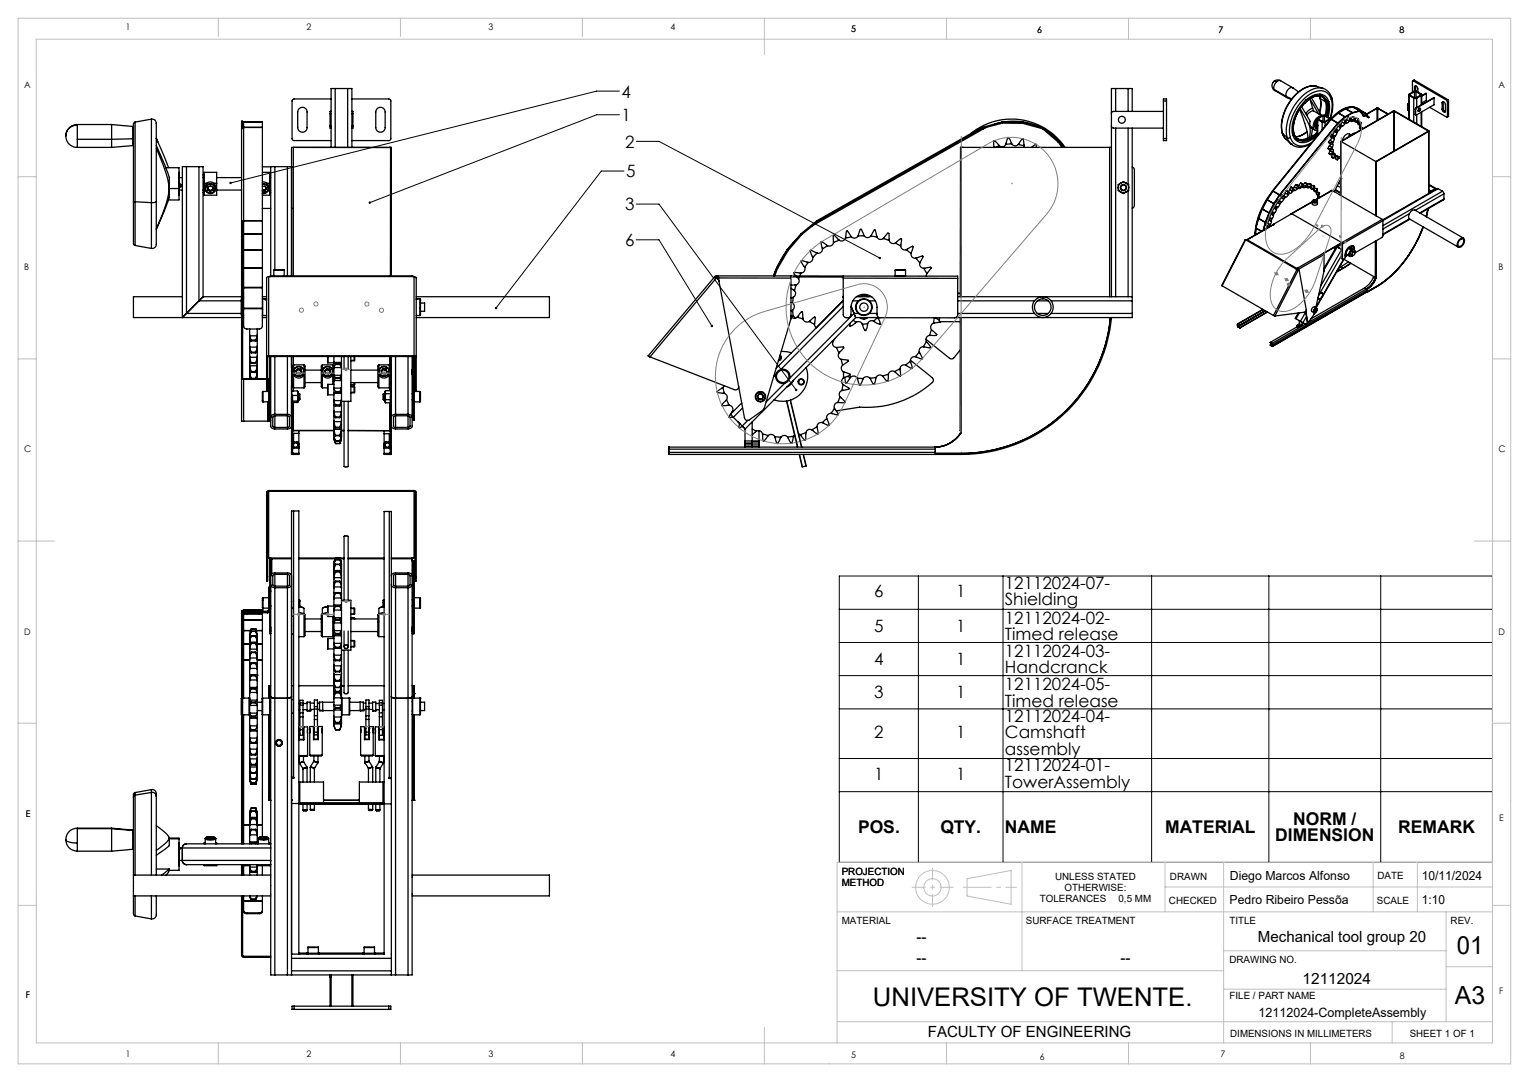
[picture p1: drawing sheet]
<svg xmlns="http://www.w3.org/2000/svg" width="420mm" height="297mm" viewBox="0 0 420 297" stroke-linecap="round" stroke-linejoin="round" font-family="sans-serif">
<defs><g id="words">
<text font-size="7.1" x="239.8" y="276.1">UNIVERSITY OF TWENTE.</text>
<g font-size="6.9">
<text x="400.2" y="261.8">01</text>
<text x="399.7" y="275.7">A3</text>
</g>
<g font-size="4.8">
<text x="355.2" y="226.4">NORM /</text>
<text x="235.7" y="228.6">POS.</text>
<text x="258.3" y="228.6">QTY.</text>
<text x="276" y="228.6">NAME</text>
<text x="320" y="228.6">MATERIAL</text>
<text x="350.3" y="230.9">DIMENSION</text>
<text x="384.1" y="228.6">REMARK</text>
</g>
<g font-size="4.7">
<text x="170.7" y="26.8">4</text>
<text x="170.7" y="33.2">1</text>
<text x="171.7" y="40.5">2</text>
<text x="172" y="48.7">5</text>
<text x="171.7" y="57.7">3</text>
<text x="171.7" y="67.5">6</text>
<text x="276" y="161.7">12112024-07-</text>
<text x="240.1" y="163.9">6</text>
<text x="262.6" y="163.9">1</text>
<text x="276" y="166.2">Shielding</text>
<text x="240.1" y="173.5">5</text>
<text x="262.6" y="173.5">1</text>
<text x="276" y="171.2">12112024-02-</text>
<text x="276" y="175.7">Timed release</text>
<text x="240.1" y="182.6">4</text>
<text x="262.6" y="182.6">1</text>
<text x="276" y="180.3">12112024-03-</text>
<text x="276" y="184.8">Handcranck</text>
<text x="240.1" y="191.7">3</text>
<text x="262.6" y="191.7">1</text>
<text x="276" y="189.4">12112024-05-</text>
<text x="276" y="193.9">Timed release</text>
<text x="240.1" y="202.6">2</text>
<text x="262.6" y="202.6">1</text>
<text x="276" y="198.1">12112024-04-</text>
<text x="276" y="202.6">Camshaft</text>
<text x="276" y="207.1">assembly</text>
<text x="240.1" y="214">1</text>
<text x="262.6" y="214">1</text>
<text x="276" y="211.7">12112024-01-</text>
<text x="276" y="216.3">TowerAssembly</text>
</g>
<g font-size="4.2">
<text x="251.8" y="258.5">--</text>
<text x="345.5" y="258.5">Mechanical tool group 20</text>
<text x="251.8" y="264.2">--</text>
<text x="307.8" y="264.2">--</text>
<text x="357.8" y="270">12112024</text>
<text x="254.9" y="284.6">FACULTY OF ENGINEERING</text>
</g>
<text font-size="3.5" x="345.7" y="279.1">12112024-CompleteAssembly</text>
<g font-size="3.4">
<text x="337.8" y="241.7">Diego Marcos Alfonso</text>
<text x="390.5" y="241.6">10/11/2024</text>
<text x="337.8" y="248.3">Pedro Ribeiro Pessõa</text>
<text x="390.6" y="248.2">1:10</text>
</g>
<g font-size="2.7">
<text x="231.2" y="240.1">PROJECTION</text>
<text x="231.2" y="243.1">METHOD</text>
<text x="289.8" y="241.5">UNLESS STATED</text>
<text x="292.4" y="244.5">OTHERWISE:</text>
<text x="321.4" y="241.5">DRAWN</text>
<text x="378.4" y="241.3">DATE</text>
<text x="285.6" y="247.5">TOLERANCES</text>
<text x="307.3" y="247.5">0,5 MM</text>
<text x="321.1" y="248.1">CHECKED</text>
<text x="378.2" y="248">SCALE</text>
<text x="231.2" y="253.5">MATERIAL</text>
<text x="281.8" y="253.5">SURFACE TREATMENT</text>
<text x="337.7" y="253.5">TITLE</text>
<text x="398.5" y="253.5">REV.</text>
<text x="337.7" y="264.2">DRAWING NO.</text>
<text x="337.7" y="274.2">FILE / PART NAME</text>
<text x="337.9" y="284.6">DIMENSIONS IN MILLIMETERS</text>
<text x="387.3" y="284.6">SHEET 1 OF 1</text>
</g>
<g font-size="2.5">
<text x="34.6" y="8.2">1</text>
<text x="84.2" y="8.2">2</text>
<text x="134.2" y="8.2">3</text>
<text x="184.2" y="8.2">4</text>
<text x="233.8" y="8.8">5</text>
<text x="284.9" y="8.9">6</text>
<text x="334.7" y="8.9">7</text>
<text x="384.4" y="8.9">8</text>
<text x="6.7" y="24.2">A</text>
<text x="411.7" y="24.2">A</text>
<text x="6.7" y="74.2">B</text>
<text x="411.7" y="74.2">B</text>
<text x="6.7" y="124.2">C</text>
<text x="411.7" y="124.2">C</text>
<text x="6.7" y="174.2">D</text>
<text x="411.7" y="174.2">D</text>
<text x="7.1" y="224.3">E</text>
<text x="411.8" y="225.4">E</text>
<text x="7.1" y="273.9">F</text>
<text x="411.8" y="272.8">F</text>
<text x="34.6" y="290.2">1</text>
<text x="84.2" y="290.2">2</text>
<text x="134.2" y="290.2">3</text>
<text x="184.2" y="290.2">4</text>
<text x="233.8" y="290.5">5</text>
<text x="285.6" y="291">6</text>
<text x="335.2" y="290.2">7</text>
<text x="384.5" y="290.7">8</text>
</g>
</g></defs>
<g fill="none" stroke="#000" stroke-width=".35">
<path d="M18.1 37.3a3.1 3.1 0 0 0 3.1 3.2M21.2 34.2h9.5M21.2 34.2a3.2 3.2 0 0 0-3.1 3.1M21.2 34.3a3.1 3.1 0 0 0-3.1 3M21.2 34.3v3.9M21.2 38.2v2.3M21.2 38.2h9.5M21.2 34.2v.1M30.7 34.2l5.8 .5v3.4M30.7 34.2v4M30.7 38.2v2.3M36.5 38.1v1.9l-5.8 .5"/>
<path d="M36.5 35.3h.2M36.5 39.3h.2M36.5 38.1l-5.8 .1M36.5 37.9h.2M37.1 33.5l-.4 .6v21.1M37.1 33.5v21.9M41.6 32.7l-4.5 .8M42.9 39.9l2.7 6.4a10.6 10.6 0 0 1 .9 5.4M43.4 38.9l-.5-.9 3.4 8M66.4 35.5v25.6M66.6 35.1v-1.8h-.2v2.2M66.9 35l-.3 .1-.2 .4"/>
<path d="M66.9 35h.1M66.9 35h5.2zM66.9 33.5h.1M66.9 33.5v30.7M66.9 33.5h5.2M72.1 33.5h.1M72.1 33.5v30.7M82.2 29.8a1.27 1.27 0 0 1 1.4-.3 1.27 1.27 0 0 1 .7 1.2v4.3a1.29 1.29 0 0 1-1.2 1.3 1.29 1.29 0 0 1-1.3-1.3v-4.3zM90.7 34.6v.6h.2M90.7 31.2h.2M90.7 34.6h.2M90.7 31.2v3.4"/>
<path d="M90.9 34.6v.6M90.9 30.6h-.2v.6M90.9 30.6v.6M90.9 27.2h-10.2l-.5 .4 .1 10.7 .4 .3h10.2M90.9 31.2v3.4M90.9 35.2v5.3M92.1 24.3h-1.2v6.3M92.1 24.3h3.4M92.1 24.3v16.2M95.5 24.3h1.2v6.3M95.5 24.3v16.2M96.7 30.6h.2v.6"/>
<path d="M96.7 30.6v.6M96.7 34.6v.6M96.7 27.2h10.2l.5 .4-.1 10.7-.4 .3h-10.2M96.7 31.2h.2M96.7 34.6h.2M96.7 31.2v3.4M96.7 35.2v5.3M96.9 34.6v.6h-.2M96.9 31.2v3.4M103.6 29.8a1.27 1.27 0 0 1 1.4-.3 1.27 1.27 0 0 1 .8 1.2v4.3a1.29 1.29 0 0 1-1.3 1.3 1.29 1.29 0 0 1-1.3-1.3v-4.3zM266.6 36.7a17.8 17.8 0 0 1 26 3.8M269.6 35h.1"/>
<path d="M269.6 35l.2 .2M269.6 35l-45.2 25.6M269.7 35h.1M269.8 35h-.2M269.8 35.2h.1M269.8 35.2l-45.2 25.6M269.8 35v.2M269.8 35.2l.1 .3M269.9 35.5l-45.2 25.6M271 34.9l-1.1 .6M274.9 33.6l-1.7 .4M275.2 33.5l-5.4 1.5"/>
<path d="M275.2 33.5v.3M275.2 33.8l-5.4 1.4M275.3 33.8h-.1M275.3 33.8l5.6 .1M275.3 33.5h-.1M275.3 33.5a17.6 17.6 0 0 1 10.3 1.4M275.3 33.5v.3M275.3 33.5l5.6 .1M276.3 39.6a1.16 1.16 0 0 1-1.8 .4M277.9 39.5l-.5-1.3-.3-.5h-.2l-.6 1.9M277.9 39.5l-1.6 .1M277.9 39.5a1.11 1.11 0 0 0 1.8 .1"/>
<path d="M279.7 39.6l.9-1.2 .4-.3 .3 2M279.7 39.6l1.6 .5M280.9 33.9h.1M280.9 33.6h.2M280.9 33.6v.3M281 33.9l5.4 1.4M281.1 33.6l-.1 .3M281.1 33.6l5.4 1.5M286.4 35.3l.1 .1M286.5 35.1l.2 .1M286.5 35.1l-.1 .2M286.5 35.4l4.2 3.6"/>
<path d="M286.7 35.2l-.2 .2M286.7 35.2l4.2 3.6M287.4 35.8l2.8 2.2 2.1 2.5M290.7 39l.1 .1M290.8 39.1l.9 1.4M290.9 38.8l.1 .1M290.9 38.8l-.2 .2M291 38.9l-.2 .2M291 38.9l1 1.6M305.3 34.6l.5 .6h13.8M306.5 24.3h-1.2v57.2M306.5 24.3h3.4"/>
<path d="M306.5 24.3v6.3M306.5 35.2v46.3M309.9 24.3h1.1v6.3M309.9 24.3v6.3M309.9 35.2v15.4M311 35.2v46.3M319.6 30.6h-13.7l-.4 .2-.2 .4M319.6 38v.6h.8v-.6M319.6 27.7v-.5h.8v.5M319.6 38h.8M319.6 27.7h.8M319.6 27.7v10.3"/>
<path d="M320.4 27.7v10.3M349.9 22.4h-.1a1.52 1.52 0 0 0 .4 2.5M349.9 24.5l.3 .4M349.9 22.4l.8 .1M349.9 24.5l3.3 1.9M350.2 24.9l3.3 1.9M350.7 22.5a2.22 2.22 0 0 0-.8 2M351.8 22.2a1.53 1.53 0 0 0-1.9 .2M351.8 22.2l-.5-.1-.6 .4M351.8 22.2l3.3 1.9M352.2 36.5l.8 1.5M352.2 36.5l.1 .1"/>
<path d="M352.3 36.6l1 1.7M352.3 36.6l1.3 1.2M353.1 38.1l.2 .2M353.2 26.4l.3 .4M353.2 26.4l1.6 .8M353.3 38.3l1.3 1.2M353.6 26.8l1.1 .5M353.6 37.8l.4 1 .6 .7M354.4 37.7l-.4 .2-.4-.1M354.4 37.7a3.3 3.3 0 0 0 5.2 1.8l.7-.4M354.6 39.5a4.4 4.4 0 0 0 5.4 0M354.6 39.5h.1"/>
<path d="M355 36.6l.5 .2M355.5 36.7l.5 1.1 .6 .4M355.5 36.7v.1M355.6 38l1.3 .6M356.6 38.2l.1 .1M356.7 25.2l-1.6-1.1a1.78 1.78 0 0 0-1.9 2.1v.2M356.7 38.3a4.7 4.7 0 0 0 5.1-1.9 4.6 4.6 0 0 1-5.1 1.9zM356.9 30.1l1.5 3.8 .9 3.9M357.1 29.8l2.6 4.9M358.1 28.1h.1M358.1 28.1l-.3 .4M358.1 28.1l.2 .1"/>
<path d="M358.3 28.3a9.6 9.6 0 0 0-2.8 8.5M358.3 28.3h.1M358.3 28.2v.1M358.3 28.3a9.8 9.8 0 0 0-2.8 8.4M358.4 28.3l-.9 1 2.4 4-.1 1.3M358.7 27.5h.1M358.7 27.4l.1 .1M358.8 27.5h.1M358.8 27.5l.1 .1M358.8 27.4l-.1 .1a11.4 11.4 0 0 0-3.7 8.9 2.97 2.97 0 0 0 4.6 2.3l2.2-1.6M358.8 27.4a4.2 4.2 0 0 1 5.3-1l.9 1.5M358.8 27.4l-.2 .1"/>
<path d="M358.9 27.9l-.5 .4M358.9 27.7h.1M358.9 27.7v.2M358.9 27.6v.1M358.9 27.6h.2M359 36.1l-1.6 1-1.6 .4 1.8-.4 1.5-.9M359.1 27.6a3.8 3.8 0 0 1 4.8-.7l.8 1.3M359.1 27.6l-.2 .1M359.1 27.2l-.3 .3M359.3 37.8a3.5 3.5 0 0 1-2.7 .4M359.3 37.8l.4 .2M359.7 38a3.1 3.1 0 0 1-3.2 .2"/>
<path d="M359.7 34.7l.2 1.6-.2 1.7M359.8 27.2l2.4 4M359.8 27.2l-.9 .7M359.8 27.2l.8 2.5M359.8 34.6l.3 .4 1.1 .7M359.8 34.6l-.1 .1M359.8 34.6l1 .6M360.2 26.8l2.6 4.7M360.5 35.3l-.3 2.4 1.6-1.4M360.6 29.7l-1.3 .7-.6 .8M360.6 29.7l.2 .7M360.8 35.2l.5 .5 .5 .1"/>
<path d="M360.8 30.4l-.9 .3-.9 1M360.8 30.4l1.4 .8M361.2 34.7l.3 .4M361.2 34.7h.1M361.2 34.7l.2 .4 .4 .1M361.5 35.1h.1M361.6 34.6h.1M361.7 23.7a5.5 5.5 0 0 0-5.4 2 12.2 12.2 0 0 0-4 10.9M361.7 34.1l.1 .2M361.7 34.1l-.2 .2 .1 .3 .2-.1M361.7 34.1v.5M361.8 32.8a2.2 2.2 0 0 0-.6 1.9"/>
<path d="M361.8 36.3a5.2 5.2 0 0 1-4.6 2.1l-.5-.1M361.8 32.9a2.2 2.2 0 0 0-.6 1.8M361.8 33.6l-.1 .5M361.8 36.7a4.5 4.5 0 0 1-5.1 1.7l-.7-.5-.5-1.1M361.8 34.5h.1M361.8 32.6v4.7M361.8 34.5l-.1 .1M362 32.8l1.2 .7M362 32.8v4.3M362.2 31.2l.9 .5M362.2 32.5v.2M362.2 32.7l1.2 .7h.4"/>
<path d="M362.5 25.8l1.2 .9M362.6 26.9l-.3-.6 .4 .7M362.6 26.9a6.5 6.5 0 0 1-.2 3.8M362.6 26.9l.1 .1M362.7 27l.2 2.1-.4 1.8M362.7 27l1.4 1M362.9 26.4a2.48 2.48 0 0 1 1.6 1.8M363 33.2l.4 .1M363.1 31.7a2.9 2.9 0 0 0-2.3 3.5M363.1 26.5l.4 .3 .6 1.2M363.2 33.5h.8M363.2 33.2l.1 .1"/>
<path d="M363.2 33.2h.1M363.2 33.5v2.1M363.3 26.6a4.1 4.1 0 0 0-4.3 1.1M363.3 26.6l.1 .1M363.4 26.7a2.19 2.19 0 0 1 1.1 1.5M363.4 24.3a3.7 3.7 0 0 1 2.4 2.6M363.4 31.8h.4M363.4 33.3l.1 .2M363.4 24.3a6.5 6.5 0 0 0-6.4 2.8 12.4 12.4 0 0 0-3.4 10.7M363.4 31.8l-1.2 .7M363.4 31.8v1.5M363.4 24.3h.1"/>
<path d="M363.4 24.3l-1.7-.6a6.5 6.5 0 0 0-6.1 2.6 11.3 11.3 0 0 0-3.4 10.2M363.4 26.7l.7 .6 .4 .9M363.8 31.8l1.2 .7M363.8 31.8v1.6M364 31.7h-.8l-1.3 .7 .1 .4M364 31.7l1.3 .7-.1 .4M364 33.5v1.1M364.1 28a6.3 6.3 0 0 1-.1 3.7M364.1 28l.4 .2M364.3 34.2l-.3 .4M364.5 28.2h.1M364.5 28.2a6.2 6.2 0 0 1-.2 3.7"/>
<path d="M364.5 28.2l.2 2-.4 1.7M364.5 27.7l.5 .2M364.5 28.2l.2 1.4-.3 2.3M364.5 28.2l.2 2-.3 1.7M364.7 28.2h-.2M364.7 28.2l.2 1.4-.3 2.4M364.9 39l.4 .4M364.9 39l.4 .3M365 32.5v.2M365 27.9l.2 2.2-.4 2M365 32.7l-1.2 .7M365.2 32.8l-1.2 .7"/>
<path d="M365.2 32.8v.3M365.3 39.4l.7 .2M365.3 39.3v.1M365.3 38.5l-.4 .5M365.3 38.5l.8 .4M365.4 32.6v.3M365.4 37.3l.3 .3M365.4 39.4l-.2 .6M365.4 37.3l.5 .3M365.5 37.2l-.1 .1M365.5 37.2l.4 .3M365.7 32.7l-16.2 19.7"/>
<path d="M365.7 32.8h.1M365.7 37.6l.1 .3-.5 .6M365.7 32.8l-16 19.6M365.7 32.8l1.8 1M365.7 37.6l.7 .4M365.7 32.7v.1M365.7 27.3a3.1 3.1 0 0 0-4.5-2.1 12 12 0 0 0-6.8 12.5M365.7 27.3a9 9 0 0 1-.4 5.2M365.7 32.7l1.8 1.1M365.8 26.9a9.4 9.4 0 0 1-.4 5.8M365.8 26.9l-.1 .4M365.9 37.6l.5 .4"/>
<path d="M365.9 37.5v.1M365.9 36.9l-.4 .3M365.9 36.9l.7 .5M366 39.6l.2 .3-.2 .5M366.1 38.9l-.8 .4M366.2 38.9l-.2 .7M366.2 38.9h-.1M366.4 35.6v.4M366.4 35.6l.4 .2M366.4 38v.1M366.4 36l-.1 .5-.4 .4M366.4 36l.7 .4"/>
<path d="M366.4 38.1l.1 .2-.3 .6M366.4 35.5v.1M366.4 35.5l.4 .2M366.6 37.4l-.7 .1M366.7 37.3l-.3 .8M366.7 37.3l-.1 .1M366.8 35.8l.3 .6M366.8 35.4l-.4 .1M366.8 35.4l.7 .4M366.8 35.7v.1M366.8 35.7l.7 .1M367.1 36.4l.1 .1"/>
<path d="M367.2 36.5l-.5 .8M367.4 34.6l-.1 .5-.5 .3M367.4 34.6l.8 .4M367.5 33.8l-16 19.7M367.5 33.8v.1M367.5 33.8h.1M367.5 33.9l-16 19.6M367.5 33.9h.1M367.5 35.8h.1M367.6 34l-.2 .6M367.6 34l.4 .3M367.6 35.8l-.4 .7"/>
<path d="M367.6 31l-1.9 1.7M367.6 31l1.8 1.1M367.6 33.9l.7 .4M367.6 33.9v.1M367.6 33.9l.5 .3M367.7 31h-.1M367.7 31l1.8 1.1M368 34.3l.2 .7M368.1 34.2l-.1 .1M368.1 34.2l.5 .3M368.2 35.1l-.6 .7M368.2 35v.1"/>
<path d="M368.3 38.8v14.9M368.4 38.8v.1M368.4 38.8h.1M368.4 38.9v14.8M368.5 38.8v.1M368.5 38.9h-.1M368.5 38.9l9.4 5.4M368.6 33.5l-.1 .4-.4 .2M368.6 34.5l.1 .1M368.6 33.5l.7 .4M368.9 32.8l-.3 .7M368.9 32.8l.5 .2"/>
<path d="M368.9 32.8l.5 .3M369.3 34l-1.1 1.1M369.3 33.9v.1M369.4 33.1l-.1 .8M369.4 32.2h.1M369.5 32.1h.1M369.4 33v.1M369.4 33l.5 .7M369.4 32.1l-1.9 1.7M369.4 32.2l-1.9 1.7M369.5 32.1v.1M369.6 29.9h.1"/>
<path d="M369.6 29.9l-1.9 1.1M369.6 29.9l1.8 1M369.7 29.8l1.8 1.1M369.9 32.8l-.3 .4M369.9 32.8l.7 .4M369.9 33.7l-.6 .3M370.3 32.2l-.4 .6M370.3 32.2l.5 .2M370.3 32.2l.4 .2M370.5 33.4l-.3 .3h-.3M370.6 33.2l-.1 .2M370.7 32.4h.1"/>
<path d="M370.7 32.4l-.1 .8M370.8 32.4l.3 .8M371 32.6l.8 .4M371 32.6v.1M371.1 37a1.53 1.53 0 0 0-2.3 1.5v.1M371.1 33.2l-.6 .2M371.4 31h.1M371.4 30.9l-1.9 1.2M371.4 30.9v.1M371.4 31l-1.9 1.2M371.5 29.4a7.7 7.7 0 0 0-5.6 3.1M371.5 30.9h-.1"/>
<path d="M371.5 30.9v.1M371.6 29.3l.1 .1M371.6 29.3l-1.9 .5M371.6 29.3l1.8 1.1M371.7 33.2l-.3 .2-.3-.2M371.7 33.2h.4M371.7 32l-.7 .6M371.7 32l.4 .3M371.7 29.4l1.8 1M371.7 29.4l1.5 .6M371.7 32l.3 .3M371.8 29.4l.8 .2 .7 .5"/>
<path d="M371.8 33l-.1 .2M372 32.3h.1M372 32.3l-.2 .7M372.1 32.3v.9M372.1 33.2l.3 .3 .2-.1M372.2 33l.5 .3M372.3 36.5l-.5 .1-1.4 1M372.6 33.4l.4 .3M372.7 33.3l-.1 .1M372.9 29.8a4.9 4.9 0 0 0-5.6 1.2l-1.7 1.7M373 33.7a.3 .3 0 0 0 0 .4 .3 .3 0 0 0 .3 .1M373 33.8l.5 .3"/>
<path d="M373.1 33.5l.8 .2M373.1 32.7l-.1 1M373.1 32.7l-.4 .6M373.1 32.7l-.4-.2-.5 .2M373.2 30h.1M373.2 30l1.8 1M373.3 34.2l.3 .5M373.4 30.5h.1M373.4 30.5l-1.9 .5M373.4 30.4h.1M373.4 30.4l-1.9 .5M373.4 30.4v.1"/>
<path d="M373.4 30.5l1.5 .6M373.5 34.1l-.2 .1M373.5 35.1l.3 .2M373.5 30.4l-.1 .1M373.5 30.4l1.5 .6M373.5 34.8l.7 .3M373.6 30.6l.8 .9 1.5 .7M373.6 34.7l-.1 .5 .2 .1M373.7 35.3v.4M373.8 35.3h-.1M373.9 33.7l-.4 .4M373.9 33.7l-.3 1"/>
<path d="M374.2 35.1l-.1 .4M374.2 35.1l-.4 .2M374.3 31.3l.1 .5h.3M374.6 31.7l-.2 .1M374.6 31.7l.1 .1M374.8 31.7h-.2M374.9 31.7l-.2 .1M374.9 31.1v.1M374.9 31.2l1 1M375 31h.1M375 31l-.1 .1M375 31l-.1 .2"/>
<path d="M375 31l1 1.1M376 32.1l-.1 .2M376 32.1l-.1 .1M378.1 29.7h.5M378.1 29.7l.1 .1M378.1 29.7l-2.8 1.7M378.2 29.8h.3M378.2 29.8l-2.8 1.6M378.2 29.8v3.3M378.5 29.8l2.7 1.6M378.5 29.8v3.1M378.6 29.7l-.1 .1"/>
<path d="M378.6 29.7l2.7 1.6M382.7 30.5h.4M382.7 30.5h.1M382.7 30.5l-14.3 8.3M382.8 30.5h.2M382.8 30.5l-14.3 8.3M382.8 30.5v11M383 30.5l9.3 5.4M383 30.5v10.9M383.1 30.5h-.1M383.1 30.5l9.3 5.4M386.6 30.2l.2 .1"/>
<path d="M386.6 28.7l.2 .1M386.6 30.2h.2M386.6 28.7v1.5M386.8 30.2l.2 .1M386.8 28.8v1.4M386.8 28.4l-.2 .3M386.8 28.4l.1 .1M386.9 28.5l-.1 .3M387 26v6.7M387 28.4l-.1 .1M387 28.3l-.2 .1M387.1 26.2l-.1-.2 .1-.2 1.7-.8 1.7 .8-.1 .4"/>
<path d="M387.1 26.2l1.2 .7M387.1 26.2v6.6M387.3 25.9v.2M387.3 26.1l1.2 .7M388.2 22.2l-.2 .1v3M388.2 22.2l9.2 5.3M388.3 26.9h.8M388.3 26.9v6.6M388.5 22l-.4 .2M388.5 22l-.3 .2M388.5 22l9.2 5.3M388.5 23.8a.37 .37 0 0 1 .4-.3 .37 .37 0 0 1 .4 .4l.2 1.4"/>
<path d="M388.5 26.8h.5M388.5 25.2h.5M388.5 23.8v1.2M388.5 25.2v1.6M388.5 25.2l-1.2 .7M388.8 31.4l.1 .2M388.8 30l.1 .1M388.8 31.4h.1M388.8 30v1.4M388.9 23.5v.2M388.9 23.7v1.3M388.9 30.1v1.3"/>
<path d="M388.9 23.7l-.4 .1M389 29.6l-.2 .4M389 29.6v.1M389 25.2l1.2 .7M389 25.2v1.6M389 29.7l-.1 .4M389.1 26.9v2.6M389.1 31.5v2.5M389.7 29.8l.3-.1a.38 .38 0 0 1 .1 .6 .38 .38 0 0 1-.6 .1zM389.9 29.8l-.4 .6M390 29.7h.1a.58 .58 0 0 1-.5 .8l.4-.3zM390.2 25.9v.2"/>
<path d="M390.2 26.1l-1.2 .7M390.4 26.2l-1.3 .7M390.4 26.2v2.6M390.4 30.8v3.9M390.5 26v2.7M390.5 30.7v4.1M391.8 25.7l-1.3 .7M391.8 25.7v1.8l-1.3 .8 .5 .2M391.8 25.7l-1.3 .6M392.3 35.9v.1M392.3 36l.1 .1M392.3 36l-14.4 8.3"/>
<path d="M392.4 35.9v.2M392.4 36.1l-14.4 8.3M392.4 35.9h-.1M392.4 36.1v17M392.5 36v17.1M392.7 29.5l4.7 2.7 .2-.1M393.9 26.9v1.8l-4.9 2.9-.1-.2M393.9 26.9l-4.9 2.8M393.9 26.9l-4.9 2.7M396.1 28.2a.37 .37 0 0 1 .4-.3 .37 .37 0 0 1 .4 .4l.2 .4v1.8a.5 .5 0 0 1-.7 .3 .5 .5 0 0 1-.3-.7v-.1M396.1 28.2v1.8M396.5 27.9v.1"/>
<path d="M396.5 29.8l.1 .5 .4 .4M396.5 28l-.4 .2M396.5 29.8l-.4 .2M396.5 28v1.8M397.4 27.5l.2 .4M397.6 27.9v4.2M397.7 27.3l.2 .4M397.7 27.3l-.3 .2M397.9 31.9l-.4 .3M397.9 27.7l-.3 .2M397.9 27.7v4.2M397.9 31.9l-.3 .2"/>
<path d="M21.2 40.5h9.5M36.7 55.2v11.6l.4 .6M36.7 55.2l.4 .2M37.1 55.4v12M37.1 55.4l4.5 .2M41.6 55.6v12.6M42.9 55.3v-16.6a16.7 16.7 0 0 0-.2-5.6l-.3-.3-.8-.1v22.9M42.9 55.3v11a1.36 1.36 0 0 1-1.3 1.9l-4.5-.8M42.9 55.3l-.4 .3h-.9M42.9 40.7l2 4.9a18.2 18.2 0 0 1 1.5 6.2M45.5 46h3.7v5.7M46.5 51.7v1.4a14.1 14.1 0 0 1-1.8 5.8l-1.8 4 2-4.9a18.8 18.8 0 0 0 1.5-6.2"/>
<path d="M46.5 51.7l-.1 .1M46.5 51.7h2.7M49.2 51.7v3.2h-2.9M49.2 47.3v6.3M49.2 50.4a.55 .55 0 0 1 .6 .5 .55 .55 0 0 1-.6 .6M49.2 48.8h.9M49.2 52.2h.9M49.2 50.5h.1M49.2 51.6h.1M49.8 50.8l-.6 .5M51.2 45.8h-1.1v41.4l1.1-1.2M51.2 45.8v40.2"/>
<path d="M51.2 45.8h3.4M54.6 45.8h1.2v2.9M54.6 45.8v36.8M55.8 48.8v32.7M55.8 48h.2v4.9h-.2M56 48.8h.1M56 52.2h.1M56.1 52.3v1.3h3.4v-1.3M56.1 50.3v-3h3.4v3M56.1 50.3h.7M56.1 52.3h.4M56.1 50.3v2"/>
<path d="M56.4 51.7a1.47 1.47 0 0 1 1.4-1.8 1.47 1.47 0 0 1 1.4 1.8M57.1 51.6l.3 .5M57.1 51.9l.3 .2M57.1 51.4h.1M57.4 52.1l.7 .1M57.4 52.1l.3 .2M57.7 52.3v.3M58.1 52.2l-.4 .1M58.5 51.4v.2M58.5 52.2l-.8 .4M58.5 52v.2M58.5 52l-.4 .2"/>
<path d="M58.5 51.6l-.4 .6M58.5 51.4l-.7-.4-.7 .4-.1 .8 .7 .4M58.5 51.4v.8M58.5 51.6v.4M58.7 50.3h.8M59.1 52.3h.4M59.5 48.8h6.9M59.5 52.2h6.9M59.5 50.3v2M72.1 50a1.46 1.46 0 0 1 1.7 1.7M72.1 52.2h.3M72.1 47.3h2v3"/>
<path d="M72.1 50.7a1.21 1.21 0 0 1 1.5 1.1 1.21 1.21 0 0 1-1.5 1.2M72.1 50.4a1.47 1.47 0 0 1 1.7 1.3M72.1 57.2h2.3M72.1 45.8h2.3M72.1 51.1h.6l.5 .7-.4 .7M72.4 52.2l-.3 .1M72.8 52.5h-.7M72.8 52.2v.3M72.8 52.2h-.4M73 51.9l-.6 .3M73 51.9l-.2 .3M73.1 51.6l-.1 .3"/>
<path d="M73.3 50.3h.8M73.7 52.3h.4M73.8 51.7a1.39 1.39 0 0 1-1.7 1.4M74.1 52.3v1.3h-2M74.1 48.8h.1M74.1 52.2h.1M74.1 50.3v2M74.4 48h-.3v4.9h.3M74.4 48.8v26.9M75.5 45.8h-1.1v2.9M75.5 45.8h3.5M75.5 45.8v28.2"/>
<path d="M79 45.8h1.1M79 45.8v29.9M80.1 57.2h.1M80.1 45.8h.1M80.6 40.5h-.5v35.2M80.6 40.5h26.9v35.2M80.6 40.5v35.2M107 40.5h.2M107.3 40.5h.1M107.3 40.5l-.1 35.2M263.8 40.5h.5M263.8 40.5h41"/>
<path d="M263.8 40.5h.3M263.8 40.5v41M264.1 40.5v41M274.5 40l-1.3-1.4-.2 .1v1.8M274.5 40l-1.1 .5M281.3 40.1l.2 .4M283.4 40.5l1.1-.9 .2 .1-.1 .8M304.8 40.5h.5M304.8 40.5v41M307.2 51.5l.1 .7 .6 .5M307.2 51.5v.8l.7 .4M307.9 52.7l.5 .2 .9-.2"/>
<path d="M307.9 52.7l.7 .4 .7-.4M307.9 50.2l.7-.1 .7 .2M307.9 50.2l-.5 .6-.2 .7M307.9 50.2l-.7 .5v.8M307.9 50.2l.7-.4 .7 .5M309.3 50.3l.5 .5 .2 .7M309.3 50.3l.7 .4v.8M309.9 52.4v29.1M310 51.5l-.2 .7-.5 .5M310 51.5v.8l-.7 .4M311 45.8l.5 .3 .1 .5v9.7l-.1 .5-.5 .3M345.8 60h-.1"/>
<path d="M345.8 60l1.8 1M346.7 57.4l1.9 1.1M346.7 57.4l-.9 2.6M346.8 57.4h-.1M346.8 57.4l1.8 1M348.1 54.8v.1M348.1 54.9l1.8 1M348.1 54.9l-1.3 2.5M348.1 54.8l1.8 1.1M348.2 59.9v.2M348.2 59.9l.4 .3M348.6 58.4v.1"/>
<path d="M348.6 59.6l-.4 .3M348.6 58.4l.1 .1M348.6 58.5l-1 2.5M348.6 58.5h.1M348.6 59.6l.7 .4M348.7 58.5h.1M348.7 58.5l-1 2.5M348.8 58.3l.2 .3M348.8 58.3l.4 .3M348.9 58.2l-.1 .1M348.9 58.2l.4 .3M349 58.6v.5l-.4 .5"/>
<path d="M349 58.6l.7 .4M349.2 58.6l.5 .4M349.3 58.5l-.1 .1M349.3 58l-.4 .2M349.3 58l.7 .4M349.3 52.9a20.8 20.8 0 0 0-4.5 11.6M349.4 59.9l-.2 .8M349.4 59.9l-.1 .1M349.6 52.5a21 21 0 0 0-4.9 12M349.6 52.5h.1M349.6 52.5l1.8 1M349.6 52.5l-1.5 2.3"/>
<path d="M349.7 52.4l-.1 .1M349.7 52.4l1.8 1.1M349.7 59l.1 .1M349.7 56.6l.1 .4M349.7 56.6l.4 .3M349.8 59.1l-.4 .8M349.8 57v.5l-.5 .5M349.8 57l.7 .5M349.8 56.5l-.1 .1M349.8 56.5l.4 .3M349.9 55.9l-1.3 2.5M349.9 55.9h.1"/>
<path d="M350 55.9l-1.3 2.6M350 55.9h.1M350 58.4l-.7 .1M350.1 58.3l-.3 .8M350.1 56.9l.4 .6M350.1 58.3l-.1 .1M350.2 56.4l-.4 .1M350.2 56.4l.7 .4M350.2 56.8l-.1 .1M350.2 56.8h.7M350.5 57.5h.1M350.6 57.5l-.5 .8"/>
<path d="M350.7 55.5l-.1 .6-.4 .3M350.7 55.5l.8 .4M350.8 55l-.1 .5M350.8 55l.4 .3M350.9 54.9l.3 .1M350.9 54.9l-.1 .1M350.9 56.8h.1M350.9 54.9l.4 .3M351 56.8l-.4 .7M351.2 55l.7 .4M351.2 55.3l.3 .6M351.3 55.2l-.1 .1"/>
<path d="M351.3 55.2l.6 .2M351.4 53.5l-1.5 2.4M351.5 53.5h.1M351.5 55.9v.2M351.5 56.1l-.5 .7M351.5 53.6l-1.5 2.3M351.8 54.2l-.3 .7-.3 .1M351.8 54.2l.8 .4M351.9 55.4h.1M352 53.6l-.2 .6M352 53.6l.4 .3M352 55.4l-.5 .7"/>
<path d="M352.1 53.5l.6 .4M352.1 53.5l-.1 .1M352.1 53.5l.4 .3M352.4 53.9l.2 .7M352.5 53.8l-.1 .1M352.5 53.8l.5 .3M352.6 54.7l-.6 .7M352.6 54.6v.1M353 53l-.3 .6-.3 .1M353 54.1h.1M353 53l.8 .4M353.3 52.4l-.3 .6"/>
<path d="M353.3 52.4l.5 .1M353.3 52.4l.4 .2M353.7 52.6l.1 .8M353.7 53.5l-.2 .5-.9 .7M353.8 53.4l-.1 .1M353.8 52.5l-.1 .1M353.8 52.5l.5 .6M354.3 52l-.4 .6M354.3 52l.7 .5M354.3 53.1l-.6 .4M354.6 51.4l-.3 .6M354.6 51.4l.5 .2"/>
<path d="M354.6 51.4l.4 .2M354.8 58.7l-.2 .1M354.8 58.7l13.8 7.9M354.8 58.7l-5 2.9M355 52.6l-.2 .3-.5 .2M355 52.5v.1M355 51.6v.9M355.1 51.6h-.1M355.1 51.6l.5 .6M355.5 51.3l-.3 .4M355.5 51.3l.7 .4M355.6 52.2l-.6 .4"/>
<path d="M356 50.7l-.5 .6M356 50.7l.4 .2M356.2 51.9l-.3 .4-.3-.1M356.2 51.7v.2M356.4 50.9l-.2 .8M356.4 50.9h.1M356.4 50.9l.4 .7M356.8 50.9l.7 .4M356.8 50.9l-.2 .2M356.8 51.6l-.6 .3M357.3 50.3l-.5 .6M357.3 50.3l.5 .2"/>
<path d="M357.3 50.3l.4 .2M357.4 51.5l-.4 .3-.2-.2M357.5 51.3l-.1 .2M357.7 50.5l-.2 .8M357.8 50.5h-.1M357.8 50.5l.2 .9M358 51.4l-.6 .1M358.5 50.2l-.6 .6 .8 .4M358.5 50.2l.5 .2M358.5 50.2l.4 .2M358.6 51.3l-.3 .2-.3-.1M358.6 51.3h.5"/>
<path d="M358.7 51.2l-.1 .1M358.9 50.4l-.2 .8M358.9 50.4h.1M359 50.4l.1 .9M359.1 51.3a.27 .27 0 0 0 .2 .3 .27 .27 0 0 0 .3-.2M359.1 51l.6 .3M359.6 51.4l.5 .2M359.7 50.4l-.6 .4M359.7 50.4l.5 .2M359.7 50.4l.4 .2M359.7 51.3l-.1 .1M360.1 50.6h.1"/>
<path d="M360.1 50.6l-.4 .7M360.1 51.6a.26 .26 0 0 0 .1 .3 .26 .26 0 0 0 .4 0M360.1 51.5v.1M360.2 50.6l-.1 .9M360.2 51.5l.5 .2M360.5 55.2a.8 .8 0 0 1 1.4 .1M360.5 55.3a.82 .82 0 0 0 1.4 0v.6a.84 .84 0 0 1-1.4 0zM360.5 55.3l-5.8 3.4M360.5 55.5l-5.7 3.2M360.6 51.9l.4 .3M360.7 55l.1-.1a.51 .51 0 0 1 .7-.1 .51 .51 0 0 1 .2 .7 .55 .55 0 0 1-.7 .1 .55 .55 0 0 1-.3-.6zM360.7 51.7l-.1 .2"/>
<path d="M360.9 55.1v.2M361 52.2a.27 .27 0 0 0 0 .3 .27 .27 0 0 0 .3 .1M361 52.2l.4 .3M361 51.1v1.1M361 51.1l-.3 .6M361 51.1l-.4-.2-.4 .2M361 51.9l.4-.2 .4 .2M361 55.4h.1M361.2 55.3l.2 .1h-.4M361.2 55l.4 .1-.1 .3-.7-.1 .1-.2M361.2 55l-.3 .1M361.2 55v.3"/>
<path d="M361.2 55.3l-.2 .1M361.3 52.6l.3 .3M361.4 52.5l-.1 .1M361.6 53.2l.4 .2M361.6 52.9a.32 .32 0 0 0 0 .4 .32 .32 0 0 0 .3 .2M361.7 52.8l.7 .2M361.7 52.8l-.1 .1M361.8 51.9l-.1 .9M361.8 51.9l-.4 .6M361.9 53.5l.2 .5M362 53.4l-.1 .1M362 54.4h.1"/>
<path d="M362.1 54.1h.4M362.1 54v.4M362.4 53l-.4 .4M362.4 53l-.3 1M364.8 40.7l.4 .4M364.8 40.7l.4 .3M365.1 42.2l.4 .2M365.2 40l-.4 .7M365.2 40l.7 .5M365.2 41v.1M365.4 41.3l-.3 .9M365.4 41.3l.7 .5"/>
<path d="M365.5 41.1l-.1 .2M365.5 42.4h.1M365.8 43.1l.5 .3M365.8 43.1l.4 .3M365.9 40.5l-.7 .5M365.9 52.3l-4.6 2.6M365.9 42.4l-.1 .7M365.9 52.3l13.8 7.9M365.9 52.3l-4.5 2.6M366 40.4v.6M366 40.4l-.1 .1M366 42.3l.7 .4"/>
<path d="M366 41l.3 .3-.1 .3M366 41l-.8 .1M366.1 41.8l-.6 .6M366.2 41.6l.2 .5M366.2 41.6l-.1 .2M366.2 43.4h.1M366.4 42.1a.29 .29 0 0 1 .3 .1 .29 .29 0 0 1 0 .4M366.4 42.1l-.9 .3M366.7 42.7l-.5 .7M366.7 42.6l.4 .3M366.7 42.6v.1M366.7 52.2l1.6 .9"/>
<path d="M366.8 43.1l.1 .5 .4 .2M366.8 52.1l1.5 .8M367 42.9l.6 .3M367.1 42.9l.3-.1 .2 .3M367.1 42.9l-.8 .5M367.3 51l1 .5M367.6 43.2l-.3 .6M367.6 43.1h.5M367.6 43.1v.1M367.7 50.3l.6 .3M368.1 43.1l-.8 .7M368.1 43.2l.2 .4"/>
<path d="M368.3 49.2h.1M368.3 43h.1M368.3 49h.1M368.3 42.9l-.2 .2M368.3 53.5l-.1 .1M368.3 49l-1.8 3.6M377.9 44.3l.1 .1M377.9 44.3v14.9M378 44.4v14.9M387.1 58.7l-7.2 4.2M392.2 57.3l-.4 2.2zM392.3 57.3l-.5 2.2"/>
<path d="M392.5 50.6l2 1.2M392.5 52.2l.5 .3M392.5 50.8l1.7 1M393 52.5l-.4 .5M393 52.7l-.1 .1M393 52.7h.1M394.2 51.8l.4 .1M394.2 52h.1M394.2 51.8l-1.2 .7M394.2 52l-1.2 .7M394.3 52h-.1M395 51.8h-.3l-14.9 8.6"/>
<path d="M395 51.8l1.2 .7M395 51.8l-15.1 8.7M396.2 52.5l.4 .7M396.2 52.5l-16.3 9.4M396.6 54.6l-.1 .3-6.4 3.6M396.6 53.2v1.4M396.6 53.2l-7.8 4.5M396.6 54.6l-6.6 3.9M66.4 61.1v30.1M66.4 61.1h.2M66.6 61.1v30.1M66.9 78.9v.1"/>
<path d="M66.9 73.5v.1M66.9 68.6h.1M66.9 64.2v.1M66.9 60.6h5.2zM66.9 60.6h-.3l-.2 .5M66.9 60.8l-.3 .3M66.9 79h5.2M66.9 64.3v4.3M66.9 68.6v4.9M66.9 73.6v5.3M66.9 79v5.6M66.9 78.9h5.2"/>
<path d="M66.9 73.6h5.2M66.9 73.5h5.2M66.9 68.6h5.2M66.9 64.3h5.2M66.9 64.2h5.2M72.1 78.9v.1M72.1 73.5v.1M72.1 68.6h.1M72.1 64.2v.1M72.1 64.3v4.3M72.1 68.6v4.9M72.1 73.6v5.3"/>
<path d="M72.1 79v5.6M73.8 75.9l-.6 .3v30.8M73.8 75.9v22M73.8 75.9h39.9M74.4 75.7v.2M74.4 75.8l-.2 .1M74.4 75.8l-.4 .1M74.4 75.7h38.8M75.2 74.2l.2-.2h2.5l.2 .2M75.2 74.2h2.9M75.2 74.2v1.5M78.1 74.2v1.5"/>
<path d="M113.2 75.7v.2M113.2 75.7l.5 .2M113.7 75.9l.5 .1 .1 .3v30.7h-.3M113.7 75.9v22M196.4 75.9l.4 .4M196.4 75.9l-18.4 21.8M196.8 76.3l.7 .8M196.8 76l-.2 .1M196.8 75.7l-.4 .2M196.8 76v.3M196.8 75.7h20.5M196.8 76.3l-18.3 21.7"/>
<path d="M196.8 75.7v.3M196.8 76h.5M196.8 76.3h20.5M196.8 76.3h.1M197.3 76v-.3v.6M197.3 76v.3M197.3 76.3l.2 .8M197.5 77.1l5.4 28.9M213.3 73.7l-.8 2M213.3 73.6l-.8 2.1M213.3 73.6l.3 .1M213.4 73.5l-.1 .1"/>
<path d="M213.4 73.5l.2 .2M213.6 73.7l-.8 2M213.6 73.7h.1M216.2 68.6l-2.8 4.9M216.2 68.6l.3 .2M216.3 68.6h-.1M216.3 68.6l.2 .2M216.5 68.8l-2.9 4.9M216.5 68.8h.1M217.3 76.3l-.1 11.3-7.3 24.6-4.1 3a.84 .84 0 0 1-1.3-.5l-1.6-8.7M217.3 75.7v.6M217.3 79.1l.9 .7"/>
<path d="M217.3 75.7l14.3 .1M217.3 76l14.3 .1M218.2 79.8a1.15 1.15 0 0 1-.3 1.8M218.7 78.2l-.5 1.6M218.7 78.2l-1.4 .1M218.9 65.5a26.3 26.3 0 0 0-5.5 8M218.9 76.1l.5 .4M219.4 76.5a1.11 1.11 0 0 1-.7 1.7M219.5 76.1l-.1 .4M219.9 64.3l-3.6 4.3M219.9 64.3l.3 .1M220 64.2l-.1 .1"/>
<path d="M220 64.2l.2 .2M220.1 75l-1.9-.2-.2 .2 .7 .7M220.1 75l-.4 .7M220.2 64.4l-3.7 4.4M220.2 64.4h.1M221.1 73.4a1.2 1.2 0 0 1-1 1.6M222 72l-.9 1.4M222 72l-1.8-.5-.2 .2 1.1 1.7M223.2 70.7a1.13 1.13 0 0 1-1.2 1.3M224.4 60.6l-4.4 3.6M224.4 60.6l.1 .3M224.4 60.6h.1"/>
<path d="M224.4 60.6l.2 .2M224.5 69.5l-1.3 1.2M224.5 69.5l-1.9-.7 .6 1.9M224.6 60.8h.1M224.5 60.9l-4.3 3.5M224.6 60.8l.1 .3M224.7 61.1l-1.8 1.1M225.9 68.4a1.17 1.17 0 0 1-1.4 1.1M227.3 67.4l-1.4 1M227.3 67.4l-1.6-1.1-.2 .2 .4 1.9M229 66.6a1.17 1.17 0 0 1-1.7 .8M230.5 65.9l-1.4-1.3h-.2l.1 2"/>
<path d="M230.5 65.9l-1.5 .7M231.6 75.8h31.5v.6M231.6 75.8v.5M231.6 76.3v10.1a1.08 1.08 0 0 0 1.1 .8 1.08 1.08 0 0 0 1.1-.8 5.8 5.8 0 0 1 .7-4.1 3.6 3.6 0 0 1 3.9-1.3 3.6 3.6 0 0 1 2.5 3.3v2.1a.84 .84 0 0 0 .9 .8M231.6 76.3l31.5 .1M232.2 65.4a1.12 1.12 0 0 1-1.7 .5M233.9 65l-1.7 .4M233.9 65l-1.2-1.6-.5 2M235.7 64.8a1.12 1.12 0 0 1-1.8 .2M237.4 64.7l-1.7 .1M237.4 64.7l-.8-1.8h-.2l-.7 1.9M237.4 64.7a1.15 1.15 0 0 0 1.8 .1"/>
<path d="M239.2 64.8l1.7 .2M239.2 64.8l1-1.7 .2 .1 .5 1.8M240.9 65a1.11 1.11 0 0 0 1.7 .5M242.6 65.5l1.7 .5M242.6 65.5l1.4-1.5 .2 .1 .1 1.9M244.3 66a1.14 1.14 0 0 0 1.6 .7M245.9 74.2l.1-.2h2.6l.1 .2M245.9 74.2v1.5h2.8v-1.5M245.9 74.2h2.8M245.9 66.7l1.5 .8M245.9 66.7l1.5-1.2 .2 .1-.2 1.9M246.4 75.7l.1 .1"/>
<path d="M247.4 67.5a1.13 1.13 0 0 0 1.5 1M248.2 75.7l-.1 .1M248.9 68.5l1.8-.9 .1 .2-.5 1.8M248.9 68.5l1.4 1.1M250.3 69.6a1.1 1.1 0 0 0 1.3 1.3M251.6 70.9l1.8-.7 .1 .2-.8 1.8M251.6 70.9l1.1 1.3M252.7 72.2a1.18 1.18 0 0 0 1 1.5M253.7 73.7l2-.3 .1 .2-1.2 1.5M253.7 73.7l.9 1.4M254.6 75.1l-.1 .7M263.1 76.4v10a.91 .91 0 0 1-.9 .8h-21.1"/>
<path d="M335.7 78.5l14.1 8.1M342.1 65.8l-6.5 12.5 .1 .2M342.2 65.8h.1M342.2 65.8l.2 .1M342.2 65.8l-6.5 12.7M342.2 65.8v.1M342.3 65.8l.1 .1M342.3 65.8v.1M342.4 65.9h.1M342.4 65.9l13.7 8M342.5 65.8l-.1 .1M342.5 65.8h.1"/>
<path d="M342.6 65.8l13.6 7.9M345 62.6h.1M345 62.6l-.1 1.8M345 62.6l1.6 .9M345 62.6l1.5 .9M345.7 60l1.9 1.1M345.7 60l-.7 2.6M347.6 61v.1M347.6 61.1l-.6 2.1M347.7 61l-.6 2.2M347.7 61l-.1 .1M347.7 61.7l.4 .4"/>
<path d="M347.7 61.7l.4 .2M348.1 62.1l.6 .2M348.1 61.9v.2M348.1 61.2l-.4 .5M348.1 61.2l.7 .4M348.2 60.1l.7 .5M348.2 62.1l-.3 .6M348.2 60.1l.3 .2M348.4 60.3v.5l-.3 .4M348.5 60.3l.7 .4M348.6 60.2l-.1 .1M348.8 61.6l-.7 .3"/>
<path d="M348.9 61.6l-.1 .6M348.9 61.6h-.1M349.2 60.7v.5l-.3 .4M349.3 60l-.7 .2M349.8 61.6l.2 .1M349.8 61.6h.1M349.8 61.7l-7.3 4.1M349.8 61.7l-7.2 4.1M349.8 61.7h.1M350 61.7h-.1M356.1 73.9l.2 .1M356.1 73.9l.3 .1"/>
<path d="M356.2 73.7l-.1 .2M356.2 73.8v.1M356.2 73.7v.1M356.3 74l.3 .2M356.3 74l-6.5 12.6M356.3 74h.1M356.4 74l.2 .1M356.4 73.6l.3 .3M356.4 73.7l.2 .2M356.4 73.6v.1M356.4 73.6l-.2 .1M356.4 73.7l-.2 .1"/>
<path d="M356.6 74.1v.1M356.6 74.1l.1 .1M356.6 73.9h.1M356.6 73.9v.2M356.6 74.2l-6.4 12.5M356.6 74.2h.2M356.7 73.9v.3M356.7 74.2h.1M356.8 74.2l2 10.9-.1 .3-.3 .3-8.2 1M363.5 69.5l.2 .4M363.7 69.9v4.6l-2.3 10M363.7 69.9l-7 4"/>
<path d="M366.5 67.9l.2 .1M366.6 67.8l.3 .3M366.7 67.8l.2 .2M367.1 67.8h.2M367.1 67.8l-3.4 5.8M367.3 67.8l1.2 .7M367.3 67.8l-3.6 6.3M367.4 67.4l-.1 .2M367.4 67.4v.2M367.6 67.4h-.2M367.6 67.3v.1M367.8 67.2h.1"/>
<path d="M367.9 67.2l-.1 .1M367.9 67.1v.1M368.1 67v.1M368.1 67l.1 .1M368.4 66.8l-.1 .2M368.4 73.2l-.6 .3M368.4 73.2l.6 .4M368.4 66.8v.2M368.5 68.5l.2 .1M368.5 68.5l-5.7 10M368.6 66.7l.1 .2M368.6 66.6l.2 .4"/>
<path d="M368.6 66.6v.1M368.6 66.7l-5 2.9M368.7 71l.2 .3M368.7 66.8l-1.6 .9M368.7 71h.1M368.7 69.8l-6.2 10.8M368.7 66.9l.1 .1M368.7 66.9v4.1M368.7 68.4l-.2 .1M368.7 67l-1.4 .8M368.8 67v4M369 73.6l-1.8 .9"/>
<path d="M369 73.7l-1.9 1M369 73.6v.1M369 71.3l-5.6 9.8M369.2 71.2l-7.7 13.3M369.2 71.2l8.6 5M369.5 70l.1 .2M369.6 70.2v.2M369.6 70.2l-.1 .1M369.6 70.4l-.1 .2M370 70l-.4 .2M370.1 68.5l-.3 .2M370.2 70.1l-.6 .3"/>
<path d="M370.4 71.9l-2 1.3M370.6 68l-.6 .6-.2 .8M371 72.2l-2 1.4M371.1 72.3l-2.1 1.4M371.6 67.5l.4 .8M371.7 69.2l.1-.1a.48 .48 0 0 1 .4 .5 .48 .48 0 0 1-.4 .5l-.1 .1a.49 .49 0 0 1-.4-.5 .49 .49 0 0 1 .4-.5zM371.7 67.6l-.6 .3M371.9 68.4l-.7-.4a1.32 1.32 0 0 0-1.1 2l.7 .4M372 68.3h.1M372 68.3v.1M372 68.3a.81 .81 0 0 0-.5-.9 .81 .81 0 0 0-.9 .4 2.98 2.98 0 0 0-1.1 2.8 .46 .46 0 0 1-.2 .5 .46 .46 0 0 1-.5-.1M372 68.3v.2"/>
<path d="M372.1 69.1l-.4-.2a.69 .69 0 0 0-.6 1l.4 .2M372.1 69.2a.59 .59 0 0 0-.4-.8 .59 .59 0 0 0-.7 .5 .76 .76 0 0 0-.4 .8 .76 .76 0 0 0 .6 .6l.3-.1M372.1 69a.57 .57 0 0 0-.4-.7 .57 .57 0 0 0-.6 .4 .98 .98 0 0 0-.1 1.7l.4-.1M374.8 79.1l-14.8 8.5M374.8 79.1l.5 .2M375.3 79.3l.2 .4-25.9 14.9M375.3 79.3l-16.2 9.4M375.4 79.4h.1M375.5 79.4v.9M377.3 76.1a6.1 6.1 0 0 1-2.5 3M377.3 76.1l.5 .3M377.3 76.1l.6 .3"/>
<path d="M377.8 76.4a6.5 6.5 0 0 1-2.5 2.9M377.8 76.4h.1M377.8 66.2v10M377.8 76.2l.1-10.1v10.2M377.9 76.4a6.9 6.9 0 0 1-2.5 3M377.9 76.3a7 7 0 0 1-2.5 3.1M377.9 76.3l.1 .1M378 76.4a6.3 6.3 0 0 1-2.5 3M378 78.7l-2.5 1.4M378 66.1v10.3M378 78.7v.1M378 78.8l-2.5 1.5"/>
<path d="M379.7 60.2l.2 .4M379.7 60.2l-23.3 13.4M379.9 60.6v4.2l-.2 .3-7.5 4.3M379.9 60.6l-11.1 6.4M387.1 60.1l-7.2 4.2M387.3 60.2l-7.4 4.2M390.9 62.3a31.9 31.9 0 0 1-12.9 16.4 32.1 32.1 0 0 0 12.9-16.4zM391 62.3a32.2 32.2 0 0 1-13 16.5M400.7 65.9a.95 .95 0 0 1 1.5-.3 1.78 1.78 0 0 1-1.6 2.3 1.29 1.29 0 0 1 .1-2zM400.9 66a.66 .66 0 0 1 1-.3 .66 .66 0 0 1 .1 1 .81 .81 0 0 1-.6 .8 .81 .81 0 0 1-.9-.3zM402 65.4l-13.3-7.7a1.62 1.62 0 0 0-1.5 2.4l13.4 7.7M50.1 81.5h-13.4v5.7h29.7"/>
<path d="M51.2 86h15.1M54.6 82.6l-3.4 3.4M54.6 82.6h11.7M55.8 81.5l-1.2 1.1M55.8 81.5h10.6M66.4 91.2v24.4h.5M66.4 82.1v4.4M66.4 91.2h.2M66.6 81.5h.3M66.6 87.2h.3M66.6 82h.3M66.6 86.6h.3"/>
<path d="M66.6 91.2v12.9M66.9 84.6v.1M66.9 84.7v4.8a.84 .84 0 0 0 .9 .8h3.4a.84 .84 0 0 0 .9-.8v-4.8M66.9 84.7h5.2M66.9 84.6h5.2M68.6 91.9v.3M68.6 90.3v1.6M68.6 92.2l.4 1.1M68.6 93.4l.4 .2M68.6 93.4h.1M68.6 91.9v1.5M68.6 95v.3"/>
<path d="M68.6 93.4v1.6M68.6 95.3l.4 1.4M68.6 96.4l.4 .5M68.6 95v1.4M68.6 97.8v.3M68.6 96.4v1.4M68.6 98.1l.4 1.5M68.6 99l.4 .8M68.6 97.8v1.2M68.6 99v1.1M68.6 92.2h2M68.6 95.3h2"/>
<path d="M68.6 98.1h2M69 93.3v.3M69 96.7v.2M69 99.6v.2M69 99.6h1.2M69 99.8h1.2M69 93.3h1.2M69 93.6h1.2M69 96.9h1.2M69 96.7h1.2M70.2 93.3v.3M70.2 96.7v.2"/>
<path d="M70.2 99.6v.2M70.6 92.2l-.4 1.1M70.6 95.3l-.4 1.4M70.6 98.1l-.4 1.5M70.7 90.3v1.6M70.7 93.4l-.5 .2M70.7 91.9v1.5M70.7 93.4v1.6M70.7 96.4l-.5 .5M70.7 95v1.4M70.7 96.4v1.4M70.7 99l-.5 .8"/>
<path d="M70.7 97.8v1.2M70.7 99v1.1M70.7 91.9l-.1 .3M70.7 95l-.1 .3M70.7 97.8l-.1 .3M72.1 84.6v.1M72.1 81.5h1.1M72.1 87.2h1.1M72.1 86.5v.1M72.1 82v4.6M72.1 82h1.1M72.1 86.6h1.1"/>
<path d="M72.1 82v.1M73.2 82.1h-.5l.5 .2M73.5 98h-.3l.4-.3h40.4l.3 .3h-.3M73.5 98v9.5M73.8 97.9l-.3 .1M73.8 97.9h39.9M74.1 97.9v16.8M74.4 97.9v19a1.01 1.01 0 0 0 1.1 .9h3.5a1.07 1.07 0 0 0 1.1-.9M75.5 97.9v15.8M79 97.9v15.8M80.1 97.9v3M80.6 97.9v2.3"/>
<path d="M90 97.9l.1 1.7M90.1 97.9v1.7M90.1 99.6h1.6M91.7 99.5l.5 .3M91.7 99.4v1.7M91.7 97.9v1.5M91.7 99.4v.1M91.7 99.5h2.1M92.2 99.8v.2M92.2 99.8h1.1M93.3 99.8v.2M93.8 99.5l-.5 .3"/>
<path d="M93.8 99.4v1.7M93.8 97.9v1.5M93.8 99.4v.1M94.5 97.9v3.4M95.6 97.9v3.4M96.4 97.9v12.3h-2.6M96.4 99h.9M97.3 97.9v1.1M97.4 97.9v1l-.1 .1M107.5 97.9v3M108.7 97.9v15.8M112.1 97.9v15.8"/>
<path d="M113.2 97.9v4.9M113.5 97.9v16.8M113.7 97.9l.3 .1M113.8 97.9v16.8M114 98v9M114.3 81.5h36.6v5.7h-36.6M114.3 82.1l.5-.1-.5 .1M114.3 86.6h1.1M114.8 82h.6M115.4 82v4.6M115.4 82l.1 .2-.1 4.4M115.5 83.2h1.1v2.2h-1.1"/>
<path d="M178 97.7l.5 .3M178.5 98l23.2 9a.88 .88 0 0 0 1.2-1M214.2 97.6l.2 .8-.5 .4M214.3 97.5a.86 .86 0 0 1 .3 .9 .86 .86 0 0 1-.8 .6M214.6 96.4l1.6 .2 1.2 .3M217.3 86.9a1.16 1.16 0 0 0 1.7 .2M217.3 83l.4 .3M217.3 86.6l.6 .2M217.7 85.1l.2 1.7M217.7 83.3a1.15 1.15 0 0 1 0 1.8M217.7 85.1l-.4 .2M217.9 86.8l.5 .5"/>
<path d="M217.9 81.6l-.2 1.7M217.9 81.6l-.6 .2M219 87.1l1.6 .5M219 87.1l1.2-1.6 .2 .1 .2 2M220.6 87.6a1.15 1.15 0 0 0 1.6 .7M222.2 88.3l1.6-1.3 .2 .1-.3 2M222.2 88.3l1.5 .8M223.7 89.1l.5 .9M228.6 93.6l.2 .2M228.8 93.8a1.11 1.11 0 0 0 .9 1.6M229.4 92.9l-.6 .9M229.7 95.4l1.6-.2 .4 .2-1.3 1.5"/>
<path d="M229.7 95.4l.7 1.5M230.4 96.9a1.13 1.13 0 0 0 .6 1.7M231 98.6l.4 1.7M231 98.6l2 .4-1.6 1.3M231.6 81.4l-.1 .1 .1 .2M231.6 82.5l-18.4 18.6M231.6 84.1l-17.1 17.3M233.8 84.1l.8 1.9M234.2 82.6h1.6M234.4 87.9l.8 .5M234.6 86l.5 1.2M234.6 86h1.2"/>
<path d="M234.6 86l-17.7 17.8M235.1 87.2l-30.4 30.6-.8-.9M235.1 87.2h6.4M235.2 88.4l-1.6 1.2-.1-.9M235.2 88.4a1.19 1.19 0 0 1 1.7 .5M235.3 81.5h4.1M236.1 87.2a1.76 1.76 0 0 0 2.3 0M236.2 81.5a1.63 1.63 0 0 1 1.8-.3l.5 .3M238.3 88.8l-1.4 .1M238.3 88.8l-.1 1.2-.4 .7-.6-.7-.3-1.1M238.8 86h2.1M238.8 82.6h1.7"/>
<path d="M239.9 88.2a1.12 1.12 0 0 0-1.6 .6M241 87.2l-1.1 1M241.1 87.2l.5 .9 .1 .9-1.8-.8M250.1 98.9l6 4.8a.86 .86 0 0 1 0 1.3 27.3 27.3 0 0 1-20 6.8l-6.4 1M250.1 99.2l-1.4 1M250.1 99.2l.4 1.9-1.8-.9M251.4 97.9a1.17 1.17 0 0 0-1.3 1.3M252.5 96.6l-1.1 1.3M252.5 96.6l.9 1.8-.2 .2-1.8-.7M253.6 95.2a1.13 1.13 0 0 0-1.1 1.4M254.4 93.1l6.4 5.3a.86 .86 0 0 0 1.2-.2l1.8-2.1M254.5 93.7l1.2 1.5-.1 .2-2-.2"/>
<path d="M254.5 93.7l-.9 1.5M255.3 92.1a1.17 1.17 0 0 0-.8 1.6M255.9 90.5l-.6 1.6M255.9 90.5l1.4 1.3-.1 .2-1.9 .1M256.4 88.8a1.16 1.16 0 0 0-.5 1.7M256.7 87.2l-.3 1.6M256.9 87.2l1.2 .7M258.1 87.2v1.1h5.7M258.3 88.3l-1.9 .5M263.1 81.5h47.9M263.1 86h21.1M263.1 82.6h21.1"/>
<path d="M263.1 80.5h.7M263.8 87.2l-.1 31h.4M264.1 87.2v31.5M284.9 86h3M284.9 82.6h3M288.7 86h22.3M288.7 82.6h22.3M304.8 89.1a41.2 41.2 0 0 1-40.7 35.4M304.8 87.2v1.9M305 87.2a41.2 41.2 0 0 1-40.9 37.3M305.1 87.2l-.3 1.9M305.3 87.2a41.5 41.5 0 0 1-41.2 37.5"/>
<path d="M311 86v1.2h-48.4M311 81.5v1.1M311 82.6v3.4M339.9 89.4l.2 .3M339.9 89l.1 .1M339.9 89.4l.1 .1M339.9 89v.4M340 89.5l.1 .1M340 89.1v.4M340.1 88.9l-.2 .1M340.1 89l-.1 .1M340.1 88.9l.5 .3"/>
<path d="M340.1 89l.5 .4v-.2M340.1 88.9v.1M340.1 89.6v.1M340.1 89.6l.5 .3M340.1 89.7l.5 .3M340.4 89.2l-.4 .3M340.6 89.9v.1M346.9 84.9l-7 4M347 85l-6.9 3.9M347.5 85.3l-6.9 3.9M347.6 85.3l-7.5 4.3M348.1 85.6l-7.5 4.3"/>
<path d="M348.2 85.7l-7.6 4.3M348.9 94l.5 .3M348.9 94l.5 .4M348.9 94.7l.5 .4M348.9 94.7l.5 .3M349.4 94.3l.2 .3M349.4 94.4l.1 .2M349.4 94.3v.1M349.4 95v.1M349.4 94.4l-.5 .3M349.5 94.9l-.1 .1M349.5 94.6h.1"/>
<path d="M349.5 94.9l.1 .1M349.5 94.6v.3M349.6 95l-.2 .1M349.6 94.6v.4M349.8 86.6l.4 .1M356 87.5l1.2 .7M356.3 89.6l.1 .2M356.3 89.4h.1M356.3 89.6l.1 .1M356.3 89.4v.2M356.4 89.7l.1 .1M356.4 89.4v.3"/>
<path d="M356.5 89.2l-.2 .2M356.5 89.4h-.1M356.5 89.9h.1M356.5 89.8l.1 .1M356.5 89.9l-.3-.2-7.3 4.3M356.5 89.2l.3 .2M356.5 89.4l.3 .1M356.5 89.2v.2M356.6 85.9l-.8 1.5 .2 .1M356.7 89.5l-.3 .2M356.8 89.4v.1M356.9 89.4h-.1"/>
<path d="M356.9 88.9l-.6 .3M356.9 88v1.4M356.9 89.4h.1M356.9 89l-.4 .2M356.9 85.9l-.9 1.6M357 89.4l-.2 .1M357 88.1v1.3M357.2 89.4h.1M357.2 88.2l.7 .4M357.7 89l-1.2 .8M357.7 88.5v.5M357.7 89l-.7 .4"/>
<path d="M357.9 88.6l.9 .5M358.1 88.7l-.4 .2M358.6 89l-9.2 5.3M358.6 85.5l.5 2.6M358.6 85.7l-1.4 2.5M358.7 85.4l.5 2.8M358.9 86.9l-1 1.7M359.1 88.1l.2 .2M359.1 88.1l.1 .1M359.2 88.3l-.4 .8M359.3 88.3l-.5 .8M361.1 84.9l.1-.1a.33 .33 0 0 1 .5-.1 .33 .33 0 0 1 0 .5 .48 .48 0 0 1-.3 .5 .48 .48 0 0 1-.5-.1z"/>
<path d="M361.1 85.9l-1.4 2.2-.3 .2-.2-.1M361.2 85.3l.3 .1M361.2 85.1v.2M361.2 85.1h.1M361.4 84.9l.2 .2M361.6 84.6a.78 .78 0 0 1 .1 .9 .78 .78 0 0 1-.8 .3M361.6 84.6l-.5-.3a.82 .82 0 0 0-.7 1.2l.5 .3M361.6 84.6a.85 .85 0 0 0-.7 1.2M361.6 85.1l-.1-.2-.5 .5 .2 .2 .3-.2M361.6 85.1l-.1 .3M362.1 82h.2M362.2 81.2a.56 .56 0 0 1 .4-.7 .56 .56 0 0 1 .7 .5 .79 .79 0 0 1-.3 .8 .79 .79 0 0 1-.9 0v-.2"/>
<path d="M362.5 80.6l-.2 .3M362.5 80.6a.49 .49 0 0 1 .7-.2 .49 .49 0 0 1 .2 .7M362.9 81.9l-.5 .3-.4-.3 .3 .1M362.9 80.4l.2 .1M362.9 81.9l-1.4 2.5M363.1 80.4v.1M363.4 81.1l-.5 .8M375.4 80.2l.1-.2-25.9 15M375.4 80.2l-25.8 14.9M375.4 80.2l.1 .1M66.6 104.1h-.2h.5M66.6 104.1h.3"/>
<path d="M66.9 104.1h.1M66.9 104.1h6.3M66.9 104.1v11.5M66.9 115.6h6.6M68.6 100.1v.3M68.6 100.4l.4 1.6M68.6 101l.4 1.2M68.6 100.1v.9M68.6 101.9v.3M68.6 101v.9M68.6 102.2l.4 1.7M68.6 102.6l.4 1.4"/>
<path d="M68.6 101.9v.7M68.6 103.2v.3M68.6 102.6v.6M68.6 103.8v.3M68.6 100.4h2M68.6 102.2h2M68.6 103.5l.1 .6M68.6 103.5h.2M69 102v.2M69 103.9v.1M69 102h1.2M69 102.2h1.2"/>
<path d="M69 103.9h1.2M69 104h1.2M70.2 102v.2M70.2 103.9v.1M70.4 103.5h.2M70.6 100.4l-.4 1.6M70.6 102.2l-.4 1.7M70.6 103.5l-.1 .6M70.6 103.8v.3M70.7 101l-.5 1.2M70.7 100.1v.9M70.7 101v.9"/>
<path d="M70.7 102.6l-.5 1.4M70.7 101.9v.7M70.7 102.6v.6M70.7 103.2v.3M70.7 103.8l-.1 .3zM70.7 100.1l-.1 .3M70.7 101.9l-.1 .3M70.7 103.2l-.1 .3M72.2 107.5l-.1 .1v2.6l.1 .1M72.2 107.5v2.8M72.2 107.5h1.6M72.2 110.3h1.6"/>
<path d="M73.2 107h.3M73.5 104.1h.6zM73.5 115.6h.3M73.5 110.3v5.3M73.8 104.1v.9M73.8 104.1h.1M73.8 105v9.8M73.8 105h.3M73.8 104.1h.3M73.8 114.8h.3M74.1 114.7v1h-.3v-.9M74.1 115.4h.3"/>
<path d="M74.1 114.7h.3M75.5 113.7a.94 .94 0 0 0-1.1 .8M75.5 114.1l-.6 .3v2.6l.6 .3M75.5 113.7h3.5M75.5 117.3h3.5M75.5 114.1h3.5M75.5 114.1v3.2M79 113.7a1 1 0 0 1 1.1 .8M79 114.1l.5 .4v2.4l-.2 .4h-.3M79 114.1v3.2M80.1 109.2v.1M80.1 107.9l.1 .6"/>
<path d="M80.1 107.9v13.1M80.1 100.9v7M80.1 100.9h.2v4.8h-.2M80.1 110.3h.1M80.1 108.7h.3v12.3M80.2 107.3l-.1 .6M80.2 107.3l-.1 .2M80.2 108.5v.2M80.2 108.5h1.5M80.2 107.3h1.5M80.3 101.6h.1M80.3 105h.1"/>
<path d="M80.4 118.2h.2zM80.4 110.1h1.3M80.6 118.2h.1M80.6 118.2h11.1M80.6 106.4v.9M80.6 110.5v7.7M80.6 101.9a1.43 1.43 0 0 1 1.5-1.3 1.43 1.43 0 0 1 1.4 1.3M80.6 102.4a1.43 1.43 0 0 0 1.5 1.4 1.43 1.43 0 0 0 1.4-1.4M80.6 102.4v4.1M80.6 100.2v1.7M80.6 100.2a4.1 4.1 0 0 0-.2 2.8v3.1l.2 .4M80.6 101.9a1.43 1.43 0 0 0 1.5 1.4 1.43 1.43 0 0 0 1.4-1.4"/>
<path d="M80.6 101.9v.5M80.6 100.2h2.9M80.6 106.5h2.9M81.5 101.7l-.1 .4M81.5 101.7l-.2 .2M81.7 108.5l.1 .8M81.7 110.1l.1 .2M81.7 107.3l.1 .6M81.8 107.9l-.1 .6M81.8 107.9v1.4M81.8 109.3v1M81.8 110.3h.1"/>
<path d="M81.8 101.1v.3M81.8 110.3v.1M81.8 108.1h.4M81.8 109.7h.4M81.8 109.3l-.1 .8M81.8 110.3l-.1 .2h-1.3M81.8 101.1l-.6 .6 .3 .8 .8 .2 .6-.6-.2-.8M81.8 101.1l.9 .2M81.8 101.4l-.3 .3M81.8 101.4l.4 .1M82.1 119v2.9M82.1 119h-1.5v2.3"/>
<path d="M82.1 118.2v.8M82.2 108.1v1.6M82.2 108.1l.2 .1v1.4l-.2 .1M82.2 101.5l-.7 .2M82.2 101.5l.6 .4M82.2 101.5l.5 .1M82.7 101.6l.1 .3M82.7 101.3v.3M82.8 101.9v.3zM83.5 102.4v4.1M83.5 100.2v1.7M83.5 100.2a4.1 4.1 0 0 1 .3 2.8v3.1l-.3 .4"/>
<path d="M83.5 101.9v.5M83.8 101.6h4.5M83.8 105h4.5M88.5 101.9a1.43 1.43 0 0 1 1.5-1.3 1.43 1.43 0 0 1 1.4 1.3M88.5 102.4a1.43 1.43 0 0 0 1.5 1.4 1.43 1.43 0 0 0 1.4-1.4M88.5 102.4v4.1M88.5 100.2v1.7M88.5 100.2a4.1 4.1 0 0 0-.2 2.8v3.1l.2 .4M88.5 101.9a1.43 1.43 0 0 0 1.5 1.4 1.43 1.43 0 0 0 1.4-1.4M88.5 101.9v.5M88.5 100.2h2.9M88.5 106.5h1.5"/>
<path d="M89.5 101.7l-.2 .4M89.5 101.7l-.3 .2M89.7 101.1l-.5 .6 .2 .8 .8 .2 .6-.6-.2-.8M89.7 101.1l.9 .2M89.7 101.1v.3M89.7 101.4l-.2 .3M89.7 101.4l.4 .1M90.1 105.5v2.9M90.1 108.4h1.6M90.1 105.5h1.6M90.1 101.5l-.6 .2M90.1 101.5l.6 .4"/>
<path d="M90.1 101.5l.5 .1M90.6 101.6l.1 .3M90.6 101.3v.3M90.7 101.9v.3zM91.4 102.4v3.1M91.4 100.2v1.7M91.4 101.9v.5M91.4 100.2l.3 .3M91.7 103l.5 .6M91.7 102.9v1.7M91.7 106.5l.5 1M91.7 106.4v1.6"/>
<path d="M91.7 101.1v1.8M91.7 104.6v1.8M91.7 111.2l.3 .2M91.7 111.2h.1M91.7 109.7v.3M91.7 110l.5 1.1M91.7 109.7v1.5M91.7 108v1.7M91.7 112.8v.3M91.7 113.1l.5 1.3M91.7 114.1l.5 .5M91.7 112.8v1.3"/>
<path d="M91.7 111.2v1.6M91.7 115.4v.3M91.7 114.1v1.3M91.7 116.5l.5 .9M91.7 115.7l.5 1.6M91.7 115.4v1.1M91.7 117.5v.4M91.7 116.5v1M91.7 117.9l.5 1.6M91.7 118.4l.5 1.2M91.7 117.5v.9M91.7 119.1v.3"/>
<path d="M91.7 118.4v.7M91.7 119.1l.1 1 .4 1M91.7 119.4l.5 1.6M91.7 119.9v.3M91.7 119.5v.4M91.7 119.9l.1 .7 .4 1.1M91.7 100.9h2.1M91.7 100.9v.2M91.7 102.9v.1M91.7 104.5v.1M91.7 106.4v.1M91.7 107.9v.1"/>
<path d="M91.7 103h2.1M91.7 104.5h2.1M91.7 106.5h2.1M91.7 107.9h2.1M91.7 110h2.1M91.7 113.1h2.1M91.7 115.7h2.1M91.7 117.9h2.1M91.7 119.4h.3M92.1 111.4h1.3M92.2 103.6v.3M92.2 103.9l-.5 .6"/>
<path d="M92.2 100l-.5 .9M92.2 107.5v.2M92.2 107.7l-.5 .2M92.2 111.1v.3M92.2 114.4v.2M92.2 117.3v.1M92.2 119.5v.1M92.2 107.5h1.1M92.2 103.6h1.1M92.2 103.9h1.1M92.2 100h1.1M92.2 107.7h1.1"/>
<path d="M92.2 111.1h1.1M92.2 114.4h1.1M92.2 114.6h1.1M92.2 117.3h1.1M92.2 117.4h1.1M92.2 119.5h1.1M92.2 119.6h1.1M93.3 103.9l.5 .6M93.3 103.6v.3M93.3 100l.5 .9M93.3 107.7l.5 .2M93.3 107.5v.2"/>
<path d="M93.3 111.1v.3M93.3 114.4v.2M93.3 117.3v.1M93.3 119.5v.1M93.5 119.4h.3M93.8 103l-.5 .6M93.8 100.9v.2M93.8 106.5l-.5 1M93.8 110l-.5 1.1M93.8 113.1l-.5 1.3M93.8 115.7l-.5 1.6M93.8 117.9l-.5 1.6"/>
<path d="M93.8 119.4l-.5 1.6M93.8 104.5v.1M93.8 107.9v.1M93.8 102.9v1.7M93.8 106.4v1.6M93.8 101.1v1.8M93.8 104.6v1.8M93.8 111.2l-.3 .2M93.8 109.7v1.5M93.8 108v1.7M93.8 114.1l-.5 .5M93.8 112.8v1.3"/>
<path d="M93.8 111.2v1.6M93.8 114.1v1.3M93.8 116.5l-.1 .5-.4 .4M93.8 115.4v1.1M93.8 116.5v1M93.8 118.4l-.5 1.2M93.8 117.5v.9M93.8 118.4v.7M93.8 119.1l-.1 1.2-.4 .8M93.8 119.5v.4M93.8 119.9l-.1 1-.4 .8M93.8 102.9v.1"/>
<path d="M93.8 106.4v.1M93.8 109.7v.3M93.8 112.8v.3M93.8 115.4v.3M93.8 117.5v.4M93.8 119.1v.3M93.8 119.9v.3M93.8 118.2h.7M94.5 110.2v17.9l.3 .1 .8-.1v-17.9M95.6 118.2h11.6M96.4 107.8h.9M96.4 106.1h.9"/>
<path d="M96.4 105.7h.9M96.4 101.6h7.4M96.4 105h7.4M97.3 106.1l.1 .2v1.3l-.1 .2M97.3 106.1v1.7M97.3 105v.7M97.4 105l-.1 .7M104.1 101.9a1.43 1.43 0 0 1 1.4-1.3 1.43 1.43 0 0 1 1.4 1.3M104.1 102.4a1.43 1.43 0 0 0 1.4 1.4 1.43 1.43 0 0 0 1.4-1.4M104.1 102.4v4.1M104.1 100.2v1.7M104.1 100.2a4.1 4.1 0 0 0-.3 2.8v3.1l.3 .4"/>
<path d="M104.1 101.9a1.43 1.43 0 0 0 1.4 1.4 1.43 1.43 0 0 0 1.4-1.4M104.1 101.9v.5M104.1 100.2h2.8M104.1 106.5h2.8M105 101.7l-.2 .4M105 101.7l-.3 .2M105.3 101.1l-.6 .6 .3 .8 .8 .2 .5-.6-.2-.8M105.3 101.1l.8 .2M105.3 101.1v.3M105.3 101.4l-.3 .3M105.3 101.4l.4 .1M105.4 108.1v1.6"/>
<path d="M105.4 108.1l-.2 .1 .2 1.5M105.4 108.1h.4M105.4 109.7h.4M105.5 119.1v2.8M105.5 119.1h1.4v2.2M105.5 118.2v.9M105.7 101.5l-.7 .2M105.7 101.5l.5 .4M105.7 101.5l.4 .1M105.8 107.7l.1 .4M105.8 108.9l.1 .8M105.8 107.7v1.2"/>
<path d="M105.8 110.1l.1 .5M105.8 108.9v1.2M105.9 108.1l-.1 .8M105.9 107.2l-.1 .5M105.9 109.7h1.3M105.9 108.1h1.5M105.9 107.2h1.5M105.9 110.6h1.3M105.9 109.7l-.1 .4M106.1 101.6l.1 .3M106.1 101.3v.3M106.2 101.9v.3z"/>
<path d="M106.9 102.4v4.1M106.9 100.2v1.7M106.9 101.9v.5M106.9 100.2l.3 .3M107.2 118.2h.1M107.2 100.4v-2.5v2.6M107.2 100.5v5.6M107.2 106.1l-.3 .4M107.2 101.6h.1M107.2 105h.1M107.2 106.1v1.1M107.4 108.1l.1 .6h-.3v12.3"/>
<path d="M107.4 107.2l.1 .3M107.4 107.2l.1 .5M107.5 107.7l-.1 .4M107.5 107.7v13.3M107.5 100.9v6.8M107.5 100.9h-.2v4.8h.2M108.7 113.7a1 1 0 0 0-1.2 .8M108.7 114.1l-.6 .3v2.6l.6 .3M108.7 113.7h3.4M108.7 117.3h3.4M108.7 114.1h3.4M108.7 114.1v3.2"/>
<path d="M112.1 113.7a.94 .94 0 0 1 1.1 .8M112.1 114.1l.5 .3v2.6l-.5 .3M112.1 114.1v3.2M113.2 102.8v14.1a1.01 1.01 0 0 1-1.1 .9h-3.4a1.08 1.08 0 0 1-1.2-.9M113.2 101.6v1.2M113.2 108.1h.3M113.2 109.7h.3M113.5 114.7v.7h.3v-.7M113.5 114.7h.3M113.8 107.5h1.5M113.8 110.3h1.5M114 107h.3"/>
<path d="M115.3 107.5l.2 .1v2.6l-.2 .1M115.3 107.5v2.8M198.6 106.4l-1.6 1.1v.2l2 .3M198.6 106.4l.4 1.6M198.9 105.9l-.3 .5M199 108a1.13 1.13 0 0 1 .6 1.7M199.6 109.7l.7 1.5M199.6 109.7l-1.3 1.5 .1 .2 1.9-.2M200.3 111.2a1.15 1.15 0 0 1 1 1.6M201.3 112.8l-1.1 1.6 .2 .2 .9-.2M201.3 112.8l.1 .2M201.4 114.5l2.5 2.4"/>
<path d="M202.7 115.7l.5 .6-.3 1 .1 .1 .9-.4 .7 .7v3.3M203.7 110.6l-3 3.1 .7 .8M204 112l-2.6 2.5M205.4 115.4l-1.5 1.5M206.6 115.8v5.8M206.6 117.8l1.2 .6M207.8 118.4l-1.2 .9M207.8 118.4a1.15 1.15 0 0 1 1.6 .7M208.5 108.2h.8l.4 .7-.4 .7h-.8l-.5-.7zM208.5 118.2v2.8M209.4 119.1l1.7 .5M209.4 119.1l.3 1.9 .2 .1 1.2-1.5"/>
<path d="M211.1 119.6a1.12 1.12 0 0 1 1.7 .3M212.8 119.9l.6 1.8h.3l.8-1.7M212.8 119.9l1.7 .1M213.1 102.8a1.95 1.95 0 0 0 2.4 2.4M213.1 102.8l-.6 .6M213.9 100.4l-.5 .2M214.5 101.4a1.93 1.93 0 0 0-1.4 1.4M214.5 101.4a1.97 1.97 0 0 1 2.4 2.4M215.5 105.2l-5 5.1M216 110.1l3 12.6M216.3 120a1.09 1.09 0 0 0-1.8 0M216.9 103.8a1.93 1.93 0 0 1-1.4 1.4"/>
<path d="M217.1 109.8l3.1 12.9M217.9 104.4l-.5 .9-1.3 1M218 119.7l-.5 1.9-.2 .1-1-1.7M218 119.7l-1.7 .3M218.3 119.4l-.3 .3M219.4 119.1l.4 .2M221.3 118.8l-1.5 .5M221.3 118.8v1.9l-.3 .1-1.2-1.5M221.4 100.9a6.9 6.9 0 0 1-1.5 7.2 6.9 6.9 0 0 1-7.2 1.6M223 118a1.17 1.17 0 0 0-1.7 .8M224.4 117.1l.3 2-.2 .1-1.5-1.2M224.4 117.1l-1.4 .9"/>
<path d="M225.9 116a1.19 1.19 0 0 0-1.5 1.1M227.1 114.9l-1.2 1.1M227.1 114.9l.6 1.4v.5l-1.8-.8M228.3 113.4a1.18 1.18 0 0 0-1.2 1.5M229.2 112.1l1 1.7-1.9-.4M229.2 112.1l-.9 1.3M230.1 110.5a1.15 1.15 0 0 0-.9 1.6M230.7 108.9l-.6 1.6M230.7 108.9l1.4 1.5-2 .1M231.2 107.2a1.18 1.18 0 0 0-.5 1.7M231.4 100.3a1.15 1.15 0 0 0 .3 1.8M231.6 105.5l1.6 1.1v.2l-2 .4"/>
<path d="M231.6 105.5l-.4 1.7M231.7 102.1l1.8 .6v.3l-1.8 .7M231.7 102.1v1.6M231.7 103.7a1.15 1.15 0 0 0-.1 1.8M232.7 103.4l.9 .1M233.6 103.5l-1 1.7-.3-.1-.2-1.5M233.6 103.5a1.16 1.16 0 0 1 1.9 .3M235.5 103.8l.6 1.9h.3l.7-1.8M235.5 103.8l1.6 .1M239 103.8a1.15 1.15 0 0 0-1.9 .1M240.6 103.6l-1.6 .2M240.6 103.6l-.5 1.9h-.2l-.9-1.7"/>
<path d="M242.4 103.2a1.17 1.17 0 0 0-1.8 .4M244.1 102.7l-1.7 .5M244.1 102.7l-.2 1.9-.2 .1-1.3-1.5M245.7 102a1.12 1.12 0 0 0-1.6 .7M247.2 101.2l.2 1.9-.1 .1-1.6-1.2M247.2 101.2l-1.5 .8M248.7 100.2a1.15 1.15 0 0 0-1.5 1M263.9 119h-.2a8.2 8.2 0 0 1-6.9 3.7 8.5 8.5 0 0 0 5.5-2.1M264.1 118.7a8.6 8.6 0 0 1-7.2 4M264.1 118.7l-.3 .3M73.2 135.1v23.2M73.2 135.1h.3"/>
<path d="M73.5 135.1l.3-.2h39.9l.3 .2M73.5 135.1v23.2M73.8 134.7l-.4 .1-.2 .3M73.8 134.7v18.5M73.8 134.7h39.9M80.1 121l.2 .5 .3 .1M80.1 121v1.7M80.1 122.7v2h2v-.2M80.1 121h.3M80.1 122.7h.3M80.1 124.5h.1M80.4 124.2l.2 .3"/>
<path d="M80.4 124.2h-.3l.2 .4 .3 .1v-.2M80.4 121l.2 .3M80.4 121.5v1.2M80.4 122.7v.1M80.4 123.3v.9M80.6 122.7l-.5 .4v.2h.3M80.6 123l-.2 .3M80.6 121.6v1.1M80.6 121.3v.3M80.6 122.7v.3M80.6 122.7h1.5M80.6 123h1.5"/>
<path d="M80.6 124.5h1.5M80.6 121.3h.9M80.6 121.6h.9M81.5 121.3l.4 .2 .2 .4M81.5 121.6l.3 .3M81.5 121.3v.3M81.8 122.4l-.3 .3M81.8 121.9v.5M81.8 122.4h.3M81.8 121.9h.3M82.1 122.4l-.1 .3M82.1 122.4v.3"/>
<path d="M82.1 123v1.5M82.1 121.9v.5M82.1 122.7v.3M91.7 120.2l.5 1.5M91.7 120.2h.1M92.2 121v.1M92.2 121.7h.1M92.2 121h1.1M92.2 121.1h1.1M92.2 121.7h1.1M93.3 121v.1M93.3 121.7h.1"/>
<path d="M93.7 120.2h.1M93.8 120.2l-.5 1.5M105.5 122.4l.1 .3M105.5 122.4v.3M105.5 123v1.5M105.5 122.7h1.4M105.5 123h1.4M105.5 124.5h1.4M105.5 122.4h.3M105.5 121.9h.3M105.5 121.9v.5M105.5 122.7v.3"/>
<path d="M105.8 122.4l.3 .3M105.8 121.9v.5M106.1 121.3l-.4 .2-.2 .4M106.1 121.6l-.3 .3M106.1 121.3v.3M106.1 121.3h.8M106.1 121.6h.8M106.9 122.7l.5 .3 .1 .3h-.3M106.9 123l.3 .3M106.9 121.6v1.1M106.9 121.3v.3M106.9 122.7v.3"/>
<path d="M107.2 124.2h.3l-.1 .4-.5 .1v-.2M107.2 124.2l-.3 .3M107.2 121l-.3 .3M107.2 121.5v1.2M107.2 121h.3M107.2 122.7h.3M107.2 122.7v.1M107.2 123.3v.9M107.4 124.5h.1M107.5 121l-.1 .4-.5 .2M107.5 121v1.7M107.5 122.7v2h-2v-.2"/>
<path d="M113.7 134.7l.5 .1 .1 .3M113.7 134.7v18.5M114 135.1v23.2M114 135.1h.3M114.3 135.1v23.2M183.7 124.2v.3M183.7 123v.3M183.7 124.2h73.2M183.7 123.3h73.2M183.7 123h.1M183.7 124.5v.2h80.4M183.7 124.5h.1"/>
<path d="M183.7 123.3v.9M183.8 122.7v2M204.6 121v.6M204.6 122.4v.3M204.6 121.6v.3M204.6 121h3.9M204.6 122.4h3.9M204.6 121.9h3.9M204.6 121.6h2M204.6 121.9v.5M206.6 121.6v1.1M206.6 121.3h1.9"/>
<path d="M208.5 122.4v.3M208.5 121.3v.6M208.5 121v.3M208.5 121.9v.5M219.5 124.7l.8 3.5 1.2-.3-.8-3.2M256.9 124.5v.2M256.9 122.7h-73.2v.3M256.9 124.5h7.2M256.9 122.7v1.8M257.1 124.5v.2M264.1 124.5v.2M73.2 158.3v1.2h.3v-1.2"/>
<path d="M73.2 158.3h.3M73.8 153.2l-.3 .2M73.8 153.2h6.3M74.1 153.5v7.6M74.1 153.5h.3M74.4 153.5v8.9M74.4 153.2v.2M74.4 153.4h.1M74.4 158.1a.94 .94 0 0 1 1.1-.8h3.5a1 1 0 0 1 1.1 .8M74.4 153.4h5.7M74.6 153.4l-.5 .1M74.6 153.4l-.2 .1"/>
<path d="M74.6 153.4v4.1M75.5 157.7l-.6 .3v2.6l.6 .3M75.5 157.7v3.2M75.5 157.7h3.5M79 157.7l.5 .4v2.4l-.5 .4M79 157.7v3.2M80.6 140.3h-.5v121.6M80.6 140.3v73.2M80.6 140.3h1.5v80.3M82.1 153.2h12.4M82.1 153.4h9.9M91.7 158.9v1.2"/>
<path d="M91.7 157.9v1M91.7 156.9v1M91.7 156.2v.7M91.7 155.6v.6M91.7 155v.6M91.7 154.9v.1M91.7 154.7v.3M91.7 155.3v.3M91.7 156.6v.3M91.7 158.6v.3M91.7 158.6h2.1M91.7 156.6h2.1"/>
<path d="M91.7 155.3h.2M91.7 154.7h.1M92.2 153.1l-.3 .7-.2 1.1M92.2 159.5v.2M92.2 159.7l-.5 1.4M92.2 159.5l-.5 .6M92.2 156.8l-.5 1.1M92.2 156.8v.2M92.2 157l-.5 1.6M92.2 154.9v.1M92.2 155l-.5 1.6M92.2 154.9l-.5 1.3"/>
<path d="M92.2 153.7l-.5 1.6M92.2 153.6l-.5 1.3M92.2 153.6v.1M92.2 153.1h.1M92.2 153.1l-.5 1.6M92.2 159.5h1.1M92.2 159.7h1.1M92.2 156.8h1.1M92.2 157h1.1M92.2 155h1.1M92.2 154.9h1.1M92.2 153.7h1.1"/>
<path d="M92.2 153.6h1.1M93.3 159.7l.5 1.4M93.3 159.5v.2M93.3 159.5l.5 .6M93.3 157l.5 1.6M93.3 156.8v.2M93.3 156.8l.5 1.1M93.3 155l.5 1.6M93.3 154.9v.1M93.3 154.9l.5 1.3M93.3 153.7l.5 1.6M93.3 153.6v.1"/>
<path d="M93.3 153.6l.5 1.6M93.3 153.1l.5 1.9M93.3 153.1h.1M93.3 153.1l.1 .1M93.5 153.4h1M93.6 155.3h.2M93.6 153.8l.2 1.2M93.8 158.6v.3M93.8 156.6v.3M93.8 155.3v.3M93.8 158.9v1.2M93.8 157.9v1"/>
<path d="M93.8 156.9v1M93.8 156.2v.7M93.8 155.6v.6M93.8 155.2v.4M93.8 155v.2M95.6 153.2h9.9M95.6 153.4h9.9M106.9 140.4h-1.4v121.6M106.9 140.4h.6v80.3M106.9 140.4v73.3M107.5 158.1a1 1 0 0 1 1.2-.8h3.4a.94 .94 0 0 1 1.1 .8M107.5 153.2h6.2"/>
<path d="M107.5 153.4h5.7M108.7 157.7l-.6 .3v2.6l.6 .3M108.7 157.7v3.2M108.7 157.7h3.4M112.1 157.7l.5 .3v2.6l-.5 .3M112.1 157.7v3.2M113.2 153.2v.2M113.2 153.4v18.8M113.5 153.9h-.3h.6M113.5 153.9v7.2M113.5 153.9h.3M113.7 153.2l.3 .2"/>
<path d="M113.8 153.9v7.2M114 158.3v1.2h.3v-1.2M114 158.3h.3M66.4 168.3v24.5M66.6 167.8v-.2h-.2v.7M66.6 168.5v24.3M66.9 168.2l-.3 .3M66.9 168.4l.9 .2M66.9 167.4h.1M66.9 170.2h5.2zM66.9 167.4v24.2M66.9 167.4h5.2"/>
<path d="M66.9 168.2h6.6M67 168.2l.8 .1M67.8 168.6h3.4M67.8 168.3v.3M67.8 168.3h3.4M68.6 176.8h-1.7h1.7M68.6 179.7v1.2M68.6 178.5v1.2M68.6 177.5v1M68.6 176.6v.9M68.6 175.9v.7M68.6 175.2v.7"/>
<path d="M68.6 174.5v.7M68.6 174.1v.4M68.6 174.2v.3M68.6 174.9v.3M68.6 176.3v.3M68.6 178.2v.3M68.6 178.2h2M68.6 176.3h2M68.6 174.9h.2M68.6 174.2h.1M68.8 173.1h-1.9h1.9M69 179l-.4 .7"/>
<path d="M69 179v.1M69 179.1l-.4 1.5M69 176.5l-.4 1M69 176.5v.1M69 176.6l-.4 1.6M69 174.6l-.4 1.3M69 174.6v.1M69 174.7l-.4 1.6M69 173.3l-.4 1.6M69 173.2l-.4 1.4M69 173.2v.1M69 172.6h.1"/>
<path d="M69 172.6l-.4 1.6M69 173.3h1.2M69 176.6h1.2M69 179.1h1.2M69 179h1.2M69 176.5h1.2M69 174.7h1.2M69 174.6h1.2M69 173.2h1.2M69 172.6h1.2M70.2 179.1l.4 1.5M70.2 179v.1"/>
<path d="M70.2 179l.5 .7M70.2 176.6l.4 1.6M70.2 176.5v.1M70.2 176.5l.5 1M70.2 174.7l.4 1.6M70.2 174.6v.1M70.2 174.6l.5 1.3M70.2 173.3l.4 1.6M70.2 173.2v.1M70.2 173.2l.5 1.6M70.2 172.6h.1M70.2 172.6l.4 1.6"/>
<path d="M70.4 173.1h1.7h-1.7M70.4 174.9h.2M70.6 174.2h.1M70.6 178.2l.1 .3M70.6 176.3l.1 .3M70.6 174.9l.1 .3M70.6 174.2l.1 .3M70.6 174.1l.1 .4M70.7 176.8h1.4h-1.4M70.7 179.7v1.2M70.7 178.5v1.2M70.7 177.5v1"/>
<path d="M70.7 176.6v.9M70.7 175.9v.7M70.7 175.2v.7M70.7 174.8v.4M70.7 174.5v.3M71.2 168.3l.9-.1v23.5M71.2 168.3v.3M72.1 168.4l-.9 .2M72.1 167.4h.1M72.1 167.4v.4M72.2 164.1l-.1 .1v2.6l.1 .1M72.2 164.1v2.8"/>
<path d="M72.2 164.1h1.6M72.2 166.9h1.6M73.5 167.8h-6.7l-.4 .5M73.5 167.8v.4M73.8 161.3v.9M73.8 167.6h.3l-.1 .2-.5 .4M73.8 167.5l-.3 .3M73.8 167.6l-.2 .3h-6.8l-.4 .5 .2 .1M73.8 162.2v5.4M73.8 162.2h.3M73.8 161.3h.3M74.1 161.1v1.1"/>
<path d="M74.1 173.8v.1M74.1 173.9h.3zM74.1 161.2l-.3 .1M74.1 162.2v11.7M74.1 161.1h.3M74.1 162.4h.3M74.1 166.2h.3M74.1 166.5h.3M74.1 173.8h.3M74.4 166.2v.3M74.4 160.5a1.01 1.01 0 0 0 1.1 .8M74.4 172.2v59.4"/>
<path d="M74.4 172.2v1.2M74.4 162.4v3.8M74.4 166.5v5.7M75.5 161.3v106.3M75.5 161.3h3.5M75.5 160.9h3.5M79 161.3v106.3M80.1 166.9h.1M80.1 169.2h.1M80.1 174.1h.1M80.1 165.1v.1M80.1 171.6v2.5"/>
<path d="M80.1 160.5a1.07 1.07 0 0 1-1.1 .8M82.1 168.2l1.3 .3M82.1 168.3l.8 .2M82.1 166.6l.9 .1 .5 .3v1.5M82.1 166.6l1.3 .3M82.1 164.6h.1M82.1 166.3h.1M82.1 174.8h1.4M82.2 164.6v1.7M82.2 164.6l.2 .2v1.4l-.2 .1M82.6 168.5l-.5-.1 1.4 .1M83.5 168.5v6.3"/>
<path d="M83.5 168.5l.3 .3v4a2.38 2.38 0 0 1-.3 2M83.8 169.9h4.5M83.8 173.4h4.5M88.5 168.5v6.3M88.5 168.5l-.2 .3v4a2.38 2.38 0 0 0 .2 2M88.5 168.5l1.5-.1-.5 .1M88.5 174.8h2.9M90 168.2l-1.3 .3M90 166.6l-1.4 .3-.1 1.6M90 168.3l-.8 .2M90 166.6l-1.2 .2M90.1 166.4v2.8"/>
<path d="M90.1 175.3v2.8M90.1 169.2h1.6M90.1 166.4h1.6M90.1 178.1h1.6M90.1 175.3h1.6M91.4 169.2v5.6M91.7 169.5l.5 .5M91.7 169.5v1.6M91.7 172.9v.2M91.7 173.1l.5 .8M91.7 172.9v1.7M91.7 166v1.7"/>
<path d="M91.7 176.6l.5 1.1M91.7 176.4v.2M91.7 176.4v1.6M91.7 171.1v1.8M91.7 167.7v1.8M91.7 174.6v1.8M91.7 164.4v1.6M91.7 162.9v1.5M91.7 179.6v.2M91.7 179.8l.5 1.3M91.7 179.6v1.4M91.7 178v1.6"/>
<path d="M91.7 161.4v1.5M91.7 160.1v1.3M91.7 161.1v.3M91.7 162.9h.1M91.7 164.1v.3M91.7 166v.1M91.7 167.5v.2M91.7 169.5h.1M91.7 171v.1M91.7 174.5v.1M91.7 169.5h2.1M91.7 174.5l-.3 .3"/>
<path d="M91.7 161.1h2.1M91.7 173.1h2.1M91.7 171h2.1M91.7 174.5h2.1M91.7 167.5h2.1M91.7 176.6h2.1M91.7 164.1h2.1M91.7 179.8h2.1M91.8 166.1l.4 .1M91.8 166.1h2M91.8 178h1.9M92.2 170v.3"/>
<path d="M92.2 170.3l-.5 .7M92.2 173.9v.2M92.2 174.1l-.5 .4M92.2 166.2v.3M92.2 166.5l-.5 1M92.2 177.7v.2M92.2 177.9l-.5 .1M92.2 162.9l-.5 1.2M92.2 162.7l-.5 .2M92.2 162.7v.2M92.2 173.9h1.1M92.2 170h1.1"/>
<path d="M92.2 170.3h1.1M92.2 174.1h1.1M92.2 166.5h1.1M92.2 166.2h1.1M92.2 177.7h1.1M92.2 177.9h1.1M92.2 162.9h1.1M92.2 162.7h1.1M93.3 170.3l.5 .7M93.3 170v.3M93.3 174.1l.5 .4M93.3 173.9v.2"/>
<path d="M93.3 166.5l.5 1M93.3 166.2v.3M93.3 177.9l.5 .1M93.3 177.7v.2M93.3 162.9l.5 1.2M93.3 162.7v.2M93.3 162.7l.5 .2M93.8 169.5l-.5 .5M93.8 173.1l-.5 .8M93.8 167.5v.2M93.8 166.1l-.5 .1M93.8 176.6l-.5 1.1"/>
<path d="M93.8 164.1v.3M93.8 179.8l-.5 1.3M93.8 161.1v.3M93.8 171v.1M93.8 174.5v.1M93.8 169.5v1.6M93.8 172.9v1.7M93.8 166v1.7M93.8 176.4v1.6M93.8 171.1v1.8M93.8 167.7v1.8M93.8 174.6v1.8"/>
<path d="M93.8 162.9v1.5M93.8 164.4v1.6M93.8 179.6v1.4M93.8 178v1.6M93.8 161.4v1.5M93.8 160.1v1.3M93.8 164.8h2.6v13.7h-2.6M93.8 169.5h.1M93.8 172.9v.2M93.8 166v.1M93.8 176.4v.2M93.8 179.6v.2"/>
<path d="M94.5 164.8v-17.6l.6-.1 .5 .1v17.6M94.5 178.5v11.6a.6 .6 0 0 0 .6 .4 .6 .6 0 0 0 .5-.4v-11.6M94.5 173.2v4.3M95.6 173.2v4.3M96.4 166.9h.9M96.4 168.6h.9M96.4 177.5h.9M96.4 175.8h.9M96.4 169.5h.9M96.4 169.9h7.4M96.4 173.4h7.4M97.3 166.9v1.7"/>
<path d="M97.3 166.9l.1 .2v1.4l-.1 .1M97.3 175.8v1.7M97.3 175.8l.1 .2v1.4l-.1 .1M97.3 169.5v.4M97.3 169.5l.1 .4M104.1 168.5v6.3M104.1 168.5l-.3 .3v4a2.38 2.38 0 0 0 .3 2M104.1 168.5l1.4-.1-.5 .1M104.1 174.8h1.4M105.4 164.6l-.2 .2 .2 1.5M105.4 164.6v1.7M105.4 164.6h.1"/>
<path d="M105.4 166.3h.1M105.5 168.2l-1.4 .3M105.5 166.6l-1.4 .3v1.6M105.5 168.3l-.8 .2M105.5 166.6l-1.3 .2M107.5 160.5a1.08 1.08 0 0 0 1.2 .8M108.7 161.3v106.3M108.7 161.3h3.4M108.7 160.9h3.4M112.1 161.3v106.3M113.2 172.2v95.4h-1.1M113.2 160.5a1.01 1.01 0 0 1-1.1 .8"/>
<path d="M113.2 172.2v1.2M113.2 164.6h.3M113.2 166.3h.3M113.5 161.1v1.4M113.5 166.2v.3M113.5 173.8v.1M113.5 173.9h-.3h.6M113.5 162.5v3.7M113.5 166.5v7.4M113.5 161.1h.3M113.5 162.5h.3M113.5 166.2h.3"/>
<path d="M113.5 166.5h.3M113.5 173.8h.3M113.5 173.9h.3M113.8 161.1v1.4M113.8 166.2v.3M113.8 173.8v.1M113.8 162.5v3.7M113.8 166.5v7.4M113.8 164.1h1.5M113.8 166.9h1.5M115.3 164.1l.2 .1v2.6l-.2 .1M115.3 164.1v2.8"/>
<path d="M66.3 191.8h.1M66.3 191.8l.1 4.3M66.4 192.8v19.9M66.4 191.7l-.1 .1M66.4 192.8h.2M66.6 192.8v19.9M66.6 191.6h1.8M66.6 196.2h1.8M66.9 181l-.3 .1M66.9 181.2l-.3 .1M66.9 181.1v.1M66.9 196.2v30.2"/>
<path d="M66.9 181.1h1.7M68.4 191.6h.1M68.4 191.6v4.6M68.4 191.6l.2 .2M68.6 192.1v.1M68.6 192.2l.4 .5M68.6 192.1v1.6M68.6 195.8l.4 .7M68.6 195.6v.2M68.6 195.6v1.7M68.6 188.6v.1M68.6 188.7l.4 .2"/>
<path d="M68.6 188.6v1.6M68.6 193.7v1.9M68.6 199.2l.4 1.1M68.6 199v.2M68.6 199v1.7M68.6 190.2v1.9M68.6 197.3v1.7M68.6 185.3h.1M68.6 185.3h.4v.2M68.6 185.3v1.6M68.6 186.9v1.7M68.6 182.3v1.4"/>
<path d="M68.6 183.7v1.6M68.6 180.9v1.4M68.6 180.6v.3M68.6 183.5v.2M68.6 186.7v.2M68.6 190.1v.1M68.6 193.6v.1M68.6 197.2v.1M68.6 192.2h2M68.6 196.1l-.2 .1M68.6 188.7h2M68.6 190.1h2"/>
<path d="M68.6 193.6h2M68.6 197.2h2M68.6 195.8h2M68.6 199.2h2M68.6 186.7h2M68.6 183.5h2M68.6 180.6h2M68.9 185.3h1.4M69 192.7v.3M69 193l-.4 .6M69 196.5v.3M69 196.8l-.4 .4"/>
<path d="M69 188.9v.3M69 189.2l-.4 .9M69 185.5l-.4 1.2M69 182.1l-.4 1.4M69 181.9l-.4 .4M69 181.9v.2M69 192.7h1.2M69 193h1.2M69 196.8h1.2M69 189.2h1.2M69 196.5h1.2M69 188.9h1.2"/>
<path d="M69 185.5h1.2M69 182.1h1.2M69 181.9h1.2M70.2 192.7v.3M70.2 193l.4 .6M70.2 196.8l.4 .4M70.2 196.5v.3M70.2 188.9v.3M70.2 189.2l.4 .9M70.2 185.5l.4 1.2M70.2 182.1l.4 1.4M70.2 181.9v.2"/>
<path d="M70.2 181.9l.5 .4M70.6 192.2l-.4 .5M70.6 197.2l.1 .1M70.6 195.8l-.4 .7M70.6 188.7l-.4 .2M70.6 190.1l.1 .1M70.6 199.2l-.4 1.1M70.6 185.3h-.4v.2M70.6 185.3h.1M70.6 186.7l.1 .2M70.6 183.5l.1 .2M70.6 180.6l.1 .3"/>
<path d="M70.6 193.6l.1 .1M70.7 192.1v1.6M70.7 195.6v1.7M70.7 188.6v1.6M70.7 199v1.7M70.7 193.7v1.9M70.7 190.2v1.9M70.7 197.3v1.7M70.7 183.7v3.2M70.7 186.9v1.7M70.7 182.3v1.4M70.7 180.9v1.4"/>
<path d="M70.7 195h1.3M70.7 192.8h1.3M70.7 181.1h1.4M70.7 192.1l-.1 .1M70.7 195.6l-.1 .2M70.7 188.6l-.1 .1M70.7 199l-.1 .2M72.1 181.1v.1M72.1 196.1v30.3M72.1 191.6v4.6M72.1 191.6l-.1 .2 .1 4.4M72.1 191.6h2"/>
<path d="M72.1 196.2h2M73.8 196.8v.9M73.8 196.2v.6M73.8 189.1v2.5M73.8 197.7v21.1M73.8 197.7h.3M73.8 196.8h.3M73.8 189.1h.3M74.1 196.8v.9M74.1 196.2v.6M74.1 188.2a.42 .42 0 0 0-.4 .3 .42 .42 0 0 0 .1 .4v.2M74.1 188.2v.9"/>
<path d="M74.1 188.2h.3M74.1 189.1v2.5M74.1 197.7v21.1M74.1 191.6v4.6M74.1 191.6l.2 .2-.2 4.4M74.3 195h.1M74.3 192.8h.1M74.4 191.2l.1 .2 .8 .3h3.9l.9-.5M80.1 192h.1M80.1 195.8h.1M80.1 193.2v1.4M80.1 188.2h.1"/>
<path d="M82.1 193.1h.3M82.1 194.8h.3M82.1 188.2h9.6M82.1 199.6v3.5zM82.4 195.7v1.1M82.4 192.9v.7M82.4 192.9v-.7h.8v.7M82.4 196.8h.8M82.4 195.7h.8M82.4 193.6h.8M82.4 192.9h.8M82.4 193.6v2.1"/>
<path d="M82.4 196.8v3.5M83.2 195.7v1.1M83.2 192.9v.7M83.2 193.6v2.1M83.2 196.8v3.5M83.2 193.1h1.1M83.2 194.8h1.1M83.5 199.6v3.5M84.3 195v-2.3h.9v2.3M84.3 195.1h.1M84.3 195v.1M84.3 195h.9"/>
<path d="M84.3 195.1h.9M85.2 195.1h.1M85.2 195v.1M85.2 193h1.2M85.2 194.7h1.2M86.1 199.5v3.5M86.4 194v-1.8h.8v1.8M86.4 194v.6M86.4 196.5v1M86.4 194.6v1.9M86.4 197.5v3.5M86.4 194h.8"/>
<path d="M86.4 194.6h.8M86.4 196.5h.8M86.4 197.5h.8M87.2 194v.6M87.2 196.5v1M87.2 193h.6M87.2 194.7h.6M87.2 194.6v1.9M87.2 197.5v3.5M87.5 199.5v3.5M87.8 195v-2.3h.9v2.3M87.8 195h.1"/>
<path d="M87.8 195h3.9M88.7 195h.1M88.7 192.8h3M91.7 198.4l.1 .8 .4 1.1M91.7 181l.5 .4M91.7 182.5v.3M91.7 181v1.5M91.7 183.7l.5 .7M91.7 182.8l.5 1.5M91.7 182.5v1.2M91.7 184.9v.3M91.7 183.7v1.2"/>
<path d="M91.7 185.2l.5 1.6M91.7 185.8l.5 1.1M91.7 184.9v.9M91.7 186.7v.3M91.7 185.8v.9M91.7 187.4l.5 1.3M91.7 187l.5 1.7M91.7 186.7v.7M91.7 187.9v.3M91.7 187.3v.6M91.7 188.2l.5 1.6M91.7 188.4l.5 1.4"/>
<path d="M91.7 188.3l.5 1.8h1.1l.5-1.8M91.7 188.3h.1M91.7 193.5v1.5M91.7 193.5v.1M91.7 193.6l.5 .6M91.7 191.6l.5-1.4h1.1l.5 1.4M91.7 190.6v1.2M91.7 191.8v1.7M91.7 197.6l.2 .6 .3 .2M91.7 196.6v.2M91.7 196.8l.5 1.5M91.7 196.6v1"/>
<path d="M91.7 195v1.6M91.7 189.6v1M91.7 198.4v.3M91.7 197.6v.8M91.7 189v.6M91.7 198.7l.5 1.6M91.7 188.2v.1M91.7 189.3v.3M91.7 191.6v.2M91.7 194.9v.1M91.7 193.6h2.1M91.7 196.8h2.1"/>
<path d="M91.7 182.8h2.1M91.7 185.2h2.1M91.7 187h2.1M91.7 194.9h2.1M91.7 191.6h2.1M91.7 198.7h2.1M91.7 188.2h.2M91.7 189.3h.1M91.8 188.9l.1 .5M91.8 188.9l-.1 .4M92.1 190.1l-.4 .5M92.2 181.1v.3"/>
<path d="M92.2 184.3v.1M92.2 186.8v.1M92.2 188.7h.1M92.2 189.8h.1M92.2 194.2v.2M92.2 194.4l-.5 .5M92.2 198.3v.1M92.2 181.1h1.1M92.2 181.4h1.1M92.2 184.3h1.1M92.2 184.4h1.1M92.2 186.8h1.1"/>
<path d="M92.2 186.9h1.1M92.2 188.7h1.1M92.2 189.8h1.1M92.2 194.2h1.1M92.2 194.4h1.1M92.2 198.3h1.1M92.2 198.4h1.1M93.3 181.1v.3M93.3 184.3v.1M93.3 186.8v.1M93.3 188.7h.1M93.3 189.8h.1"/>
<path d="M93.3 194.4l.5 .5M93.3 194.2v.2M93.3 198.3v.1M93.4 190.1l.4 .5M93.6 188.2h.2M93.7 189.3h.1M93.7 199.2l-.4 1.1M93.7 188.9l.1 .4M93.8 182.8l-.5 1.5M93.8 185.2l-.5 1.6M93.8 187l-.5 1.7M93.8 188.2l-.5 1.6"/>
<path d="M93.8 194.9v.1M93.8 193.6l-.5 .6M93.8 191.6v.2M93.8 196.8l-.5 1.5M93.8 189.3v.3M93.8 189v.6M93.8 198.7l-.5 1.6M93.8 188.3l-.2 1.1M93.8 198.4l-.1 .8M93.8 181l-.5 .4M93.8 181v1.5M93.8 183.7l-.5 .7"/>
<path d="M93.8 182.5v1.2M93.8 183.7v1.2M93.8 185.8l-.5 1.1M93.8 184.9v.9M93.8 185.8v.9M93.8 187.4l-.1 .7-.4 .6M93.8 186.7v.7M93.8 187.4v.5M93.8 188.2l-.1 .8-.4 .8M93.8 187.9v.3M93.8 188.3h.1M93.8 193.5v1.5"/>
<path d="M93.8 190.6v1.2M93.8 191.8v1.7M93.8 195v1.6M93.8 197.6l-.2 .6-.3 .2M93.8 196.6v1M93.8 189.6v1M93.8 197.6v.8M93.8 196.1l.1 .1M93.8 188.2h.7M93.8 182.5v.3M93.8 184.9v.3M93.8 186.7v.3"/>
<path d="M93.8 188.2v.1M93.8 193.5v.1M93.8 196.6v.2M93.8 198.4v.3M93.9 191.6v4.6M93.9 191.6h2M93.9 196.2h2M93.9 191.6l-.1 .2M95.6 188.2h9.9M95.9 191.6h.1M95.9 191.6v4.6M95.9 191.6l.2 .2-.2 4.4"/>
<path d="M96.1 192.8h2.8M98.9 195h.1M98.9 195v-2.3h.9v2.3M99.8 195h.1M99.8 195h-3.7M99.8 193h.7M99.8 194.7h.7M100.1 199.5v3.5M100.5 194v-1.8h.9v1.8M100.5 194v.6M100.5 196.5v1M100.5 194h.9"/>
<path d="M100.5 194.6h.9M100.5 196.5h.9M100.5 194.6v1.9M100.5 197.5v3.5M100.5 197.5h.9M101.4 194v.6M101.4 196.5v1M101.4 199.6l1.1-.1v.5M101.4 194.6v1.9M101.4 197.5v5.4M101.4 193h.9M101.4 194.7h.9"/>
<path d="M101.5 199.5v3.5M102.3 195v-2.3h.9v2.3M102.3 195.1h.1M102.3 195h.9M102.3 195.1h.9M102.3 195v.1M103.2 195.1h.1M103.2 195v.1M103.2 193.1h1M103.2 194.8h1M104.1 199.6v3.5M104.2 195.7v1.1"/>
<path d="M104.2 192.9v.7M104.2 192.9v-.7h.9v.7M104.2 199.7l-1.1-.2v.6M104.2 193.6v2.1M104.2 196.8v6.1M104.2 196.8h.9M104.2 195.7h.9M104.2 193.6h.9M104.2 192.9h.9M105.1 195.7v1.1M105.1 192.9v.7M105.1 193.1h.4"/>
<path d="M105.1 194.8h.4M105.1 193.6v2.1M105.1 196.8v3.5M105.4 199.6v3.3M105.4 199.6v3.5M105.5 199.5l-.1 .1M107.5 191.2l.9 .5h3.9l.8-.3 .1-.2M113.2 188.2h.3M113.2 196.1l.1 .1M113.3 191.6v4.6M113.3 191.6h2.1M113.3 196.2h2.1"/>
<path d="M113.3 191.6l-.1 .2M113.5 197.5v.9M113.5 189.5v.9M113.5 188.2h.3v.9M113.5 188.2v.9M113.5 190.4h.1M113.5 196.2v1.3M113.5 190.4v1.2M113.5 189.1v.4M113.5 198.4v20.4M113.5 197.5h.3M113.5 198.4h.3"/>
<path d="M113.5 189.5h.3M113.5 190.4h.3M113.5 189.1h.3M113.8 197.5v.9M113.8 189.5v.9M113.8 190.4h.1M113.8 196.2v1.3M113.8 190.4v1.2M113.8 189.1v.4M113.8 198.4v20.4M115.4 191.6h.1M115.4 191.6v4.6"/>
<path d="M115.4 191.6l.1 .2-.1 4.4M115.5 192.8h1.1v2.2h-1.1M36.7 218.8v21.4M37.1 217.6l-.4 .3v.9M37.1 218.3l-.4 .5M37.1 218.3v21.9M37.1 217.6v.7M41.6 216.7a1.37 1.37 0 0 1 1.3 1.9M41.6 216.7l-4.5 .9M41.6 217.5a1.11 1.11 0 0 1 1.3 1.1M41.6 217.5v22.7M41.6 216.7v.8"/>
<path d="M41.6 217.5l-4.5 .8M42.9 218.6v21.6M66.4 212.7v.3M66.4 217.4v1.2M66.4 213v4.4M66.4 218.6v13M66.4 213h.2M66.4 212.7h.2M66.4 218.6h.2M66.4 217.4h.2M66.6 212.7v.3M66.6 217.4v1.2"/>
<path d="M66.6 213v4.4M66.6 218.6v13M68.6 213.9l.1 .6M68.6 202.3v.3M68.6 200.7v1.6M68.6 203.8h.1M68.6 202.6l.4 1.2M68.6 203.8l.4 .2M68.6 202.3v1.5M68.6 205.3v.3M68.6 203.8v1.5M68.6 205.6l.4 1.4"/>
<path d="M68.6 206.7l.4 .6M68.6 205.3v1.4M68.6 208v.3M68.6 206.7v1.3M68.6 208.3l.4 1.5M68.6 209.1l.4 .9M68.6 208v1.1M68.6 210.2v.3M68.6 209.1v1.1M68.6 210.5l.4 1.6M68.6 211.1l.4 1.2M68.6 210.2v.9"/>
<path d="M68.6 211.1v1.1M68.6 212.2l.4 1.6M68.6 213v-.5l.4 1.4M68.6 213v.3M68.6 213.3l.4 1.6M68.6 213.6l.4 1.3M68.6 213.5l.4 1.8M68.6 200.6v.1M68.6 213.5v.1M68.6 202.6h2M68.6 205.6h2M68.6 208.3h2"/>
<path d="M68.6 210.5h2M68.6 212.2h.4M68.6 213.3h.1M68.6 200.6h2M68.8 214.7l.2 .6M69 200.3v.2M69 200.5l-.4 .1M69 203.8v.2M69 207v.3M69 209.8v.2M69 212.1v.2M69 213.8v.1"/>
<path d="M69 214.9h.1M69 215.3h.1M69 200.3h1.2M69 200.5h1.2M69 203.8h1.2M69 204h1.2M69 207.3h1.2M69 207h1.2M69 209.8h1.2M69 210h1.2M69 212.1h1.2M69 212.3h1.2"/>
<path d="M69 213.8h1.2M69 213.9h1.2M69 214.9h1.2M69 215.3h1.2M70.2 200.5l.4 .1M70.2 200.3v.2M70.2 203.8v.2M70.2 207v.3M70.2 209.8v.2M70.2 212.1v.2M70.2 213.8v.1M70.2 214.9h.1"/>
<path d="M70.2 215.3h.1M70.2 212.2h.4M70.3 215l-.1 .3M70.5 213.3h.1M70.6 202.6l-.4 1.2M70.6 205.6l-.4 1.4M70.6 208.3l-.4 1.5M70.6 210.5l-.4 1.6M70.6 212.2l-.4 1.6M70.6 213.6l-.4 1.3M70.6 213.3l-.4 1.6M70.6 213.7l-.4 1.6"/>
<path d="M70.6 200.6l.1 .1M70.7 213.5l-.1 .3M70.7 200.7v1.6M70.7 203.8l-.5 .2M70.7 202.3v1.5M70.7 203.8v1.5M70.7 206.7l-.5 .6M70.7 205.3v1.4M70.7 206.7v1.3M70.7 209.1l-.5 .9M70.7 208v1.1M70.7 209.1v1.1"/>
<path d="M70.7 211.1l-.5 1.2M70.7 210.2v.9M70.7 211.1l-.1 1.1M70.7 213v-.5l-.5 1.4M70.7 213v.3M70.7 202.3l-.1 .3M70.7 205.3l-.1 .3M70.7 208l-.1 .3M70.7 210.2l-.1 .3M70.7 213l-.1 .3M70.7 213.5l-.1 .2M73.8 218.8v.9"/>
<path d="M73.8 219.7h.1M73.8 219.7h.6h-.3M73.8 218.8h.3M73.8 219.7h.3M74.1 218.8v.9M74.1 219.7h.1M80.1 219.7h.1M80.1 213.4h.7v.1h-.7M80.4 213.4v.1M82.1 207.4h2.4M82.1 214.7h6.8v5.6M82.1 203.1h1.4"/>
<path d="M82.2 209.3l.1 .2M82.2 207.5h-.1h2.2M82.2 202.9h1.2M82.2 207.5h1.2M82.2 209.3h.6M82.2 207.5v1.8M82.2 200.1h.2M82.2 201.3h.2M82.3 209.5l.8 1.3M82.3 214.7v5.6M82.4 200.3v1.5h.8v-1.5M82.4 200.3h.8"/>
<path d="M82.8 209.3l-.5 .2M83.1 210.8l.1 .3M83.2 211.1v3.6M83.2 200.1h.2M83.2 201.3h.2M83.4 208.9l.1 .3M83.4 207.5h.9M83.4 208.9l-.6 .4M83.4 207.5v1.4M83.5 209.2l-.7 .1M83.5 209.2l.8 1.3M83.8 210.8l-.6 .3"/>
<path d="M83.8 210.8h.5M83.8 210.8h-.7M84.3 210.5v.3M84.3 210.5l-.5 .3M84.3 210.8v3.9M84.5 200.1v1.2M84.5 200.1v-.6l-1.1 .2 .1 3.4M84.5 207.4l-.2 .1M84.5 201.3v6.1M85.1 200v1.2M85.1 207.3h3.4M85.1 200v-.6l1.1 .2v3.3"/>
<path d="M85.1 207.3l.1 .1M85.1 201.2v6.1M85.2 210.7v4M85.3 210.4l-.1 .3M85.3 210.4l.5 .3M85.8 210.7l.6 .3M85.8 210.7h-.6M85.8 210.7h.7M86.1 203h1.4M86.1 209.1l.7 .1M86.1 209.1l-.8 1.3M86.2 208.8l-.1 .3"/>
<path d="M86.2 207.4h-1h3.2M86.2 202.9h1.1M86.2 207.4h1.1M86.2 208.8l.6 .4M86.2 207.4v1.4M86.2 201.2h.2M86.2 200h.2M86.2 202.9l-.1 .1M86.4 201v.7h.8v-.7M86.4 211v3.7M86.4 201h.8M86.5 210.7l-.1 .3"/>
<path d="M86.8 209.2l.5 .3M86.8 209.2h.5M87.2 201.2h.1M87.2 200h.1M87.3 209.5l-.8 1.2M87.3 209.2v.3M87.3 207.4h1.1M87.3 207.4v1.8M87.3 202.9l.2 .1M88.5 200v1.2M88.5 200v-.6l-1.2 .2v3.3M88.5 201.2v6.1"/>
<path d="M88.5 207.3l-.1 .1M88.9 219.7h9.8M92.2 200.3h1.1M92.2 200.3h.1M93.3 200.3h.1M99.1 200v1.2M99.1 207.3h3.4M99.1 200v-.5l1.1 .1v3.3M99.1 207.3l.1 .1M99.1 201.2v6.1M100.1 203h1.4M100.2 209.2l.1 .3"/>
<path d="M100.2 207.4h-1h3.2M100.2 202.9h1.2M100.2 207.4h1.2M100.2 209.2h.6M100.2 207.4v1.8M100.2 201.2h.3M100.2 200h.3M100.2 202.9l-.1 .1M100.3 209.5l.8 1.2h.7M100.5 201h.9v.7h-.9zM100.8 209.2l-.5 .3M101.1 210.7l.1 .3"/>
<path d="M101.2 211v3.7M101.4 208.8l.1 .3M101.4 201.2h.1M101.4 200h.1M101.4 207.4h1M101.4 208.8l-.6 .4M101.4 207.4v1.4M101.4 202.9l.1 .1M101.5 209.1l-.7 .1M101.5 209.1l.8 1.3M101.8 210.7l-.6 .3M101.8 210.7h.6"/>
<path d="M102.3 210.4l.1 .3M102.3 210.4l-.5 .3M102.4 210.7v4M102.5 200v1.2M102.5 207.3l-.1 .1M102.5 201.2v6.1M103.1 200.1v1.1M103.1 207.4h2.4M103.1 207.4l.1 .1M103.1 201.2v6.2M103.2 210.8h.6M103.2 210.8v3.9"/>
<path d="M103.3 210.5l-.1 .3M103.3 210.5l.5 .3M103.8 210.8l.6 .3M103.8 210.8h.7M104.1 203.1h1.3M104.1 209.2h.7M104.1 209.2l-.8 1.3M104.2 208.9l-.1 .3M104.2 207.5h-1h2.3h-.1M104.2 202.9h1.2M104.2 207.5h1.2M104.2 208.9l.6 .3"/>
<path d="M104.2 207.5v1.4M104.2 200.3h.9M104.2 202.9l-.1 .2M104.4 211.1v3.6M104.5 210.8l-.1 .3M104.8 209.2l.5 .3M104.8 209.2h.6M105.1 200.3v1.5h-.9M105.1 201.2h.3M105.1 200.1h.3M105.2 214.7v5.6M105.3 209.5l-.8 1.3"/>
<path d="M105.4 209.2l-.1 .3M105.4 207.5v1.7M105.4 202.9v.2M105.5 214.7h-6.8v5.6M107.2 213.5v.2M107.5 213.5h-.7v.2h.7M113.5 218.8v.9M113.5 219.7h.1M113.5 219.7h-.3h.6M113.5 218.8h.3M113.5 219.7h.3M113.8 218.8v.9"/>
<path d="M113.8 219.7h.1M18.1 230.5a3.2 3.2 0 0 0 3.1 3.1M18.1 230.5a3.7 3.7 0 0 0 3.1 .9M21.2 233.6h9.5M21.2 227.5v3.9M21.2 231.4v2.2M21.2 227.4v.1M21.2 227.5h9.5M30.7 227.5v6.1M30.7 227.5l5.8 .5M30.7 227.4v.1M36.5 228a78.8 78.8 0 0 0-15.3-.7 3.2 3.2 0 0 0-3.1 3.2"/>
<path d="M36.5 228v5.1l-5.8 .5M36.5 232.5h.2M36.5 228.5h.2M36.5 228.6h.2M42.9 226.7l2 1.5a3.2 3.2 0 0 1 1.5 1.8M42.9 238.5h3.6M46.3 239.3l-.7 .9M46.3 229.6l.2 .4M46.4 230a7 7 0 0 1-3.2 3.3l-.3 .1M46.4 230l.1 .3M46.5 230.3v.7a1.34 1.34 0 0 1-.9 1.8l-2.7 2M46.5 238.5l-2.1 1.7"/>
<path d="M46.5 238.5v.4M46.5 230l2.7 .1v.2M46.5 238.9l-.2 .5M46.5 230.3h2.7M46.5 230.1v.2M49.2 230.3v8.6h-2.7M49.2 231.3v6.3M49.2 232.7l.6 .1-.6 .3M49.2 236.2h25.2M49.2 232.4h.1M49.5 232.8h24.9M56.1 237.3v.3h3.4v-.3"/>
<path d="M56.4 230.2a2.31 2.31 0 0 1 2.8-.1v.1M56.4 230.2a2.7 2.7 0 0 0 2.8 0M56.4 230.2v1.4M56.4 231.3h-.3v.3M56.6 229.9l.3-.1a2.23 2.23 0 0 1 2.2 .2l-.7 .3a1.9 1.9 0 0 1-1.8-.3zM57.1 229.9l.7-.1 .7 .1v.2l-.8 .2-.7-.2zM57.8 229.8v.5M59.2 230.2h.1M59.2 230.2v1.4M59.2 231.3h.3v.3M66.4 237.3v2.9M66.6 237.3v2.9"/>
<path d="M66.9 226.4l-.3 .2M66.9 226.4h.1M66.9 237.5v.1M66.9 226.4v5.2M66.9 237.3v.2M66.9 237.6v2.6M66.9 237.6h1.7M66.9 226.4h5.2M66.9 226.4h1.7M66.9 237.5h1.7M68.6 223.4v.3M68.6 231.1l.4 .2"/>
<path d="M68.6 231.1v.5M68.6 239.3h.1M68.6 238l.4 1.1M68.6 239.3l.4 .1M68.6 237.8v1.5M68.6 237.3v.5M68.6 228v1.4M68.6 229.4v1.7M68.6 239.3v.9M68.6 226.7v1.3M68.6 225.6v1.1M68.6 224.4v1.2"/>
<path d="M68.6 223.3v.4M68.6 228h.1M68.6 229.2v.2M68.6 231.1h.1M68.6 237.8v.2M68.6 231.1h2M68.6 238h2M68.6 229.2h2M68.6 224.4h2M68.6 223.3h.1M68.8 239.4h1.6M69 231.3v.2"/>
<path d="M69 239.1v.3M69 227.6l-.4 .4M69 227.6v.2M69 227.8l-.4 1.4M69 224.6l-.3 .5-.1 .5M69 224.6v.2M69 224.8l-.4 1.9M69 222.6l-.3 .7-.1 .7v-.3M69 222.6v.1M69 222.7l-.4 1.7M69 221.8l-.4 1.5M69 221.8h.1"/>
<path d="M69 231.5v.1M69 231.5h1.2M69 231.3h1.2M69 239.4h1.2M69 239.1h1.2M69 227.8h1.2M69 227.6h1.2M69 224.8h1.2M69 224.6h1.2M69 222.7h1.2M69 222.6h1.2M69 221.8h1.2"/>
<path d="M70.2 231.3v.2M70.2 239.1v.3M70.2 227.8l.4 1.4M70.2 227.6v.2M70.2 227.6l.5 .4M70.2 224.8l.5 1.9M70.2 224.6v.2M70.2 224.6l.5 1M70.2 222.6v.1M70.2 222.6l.5 1.4v-.3M70.2 222.7l.4 1.7M70.2 221.8l.4 1.5"/>
<path d="M70.2 221.8h.1M70.2 231.5v.1M70.5 223.3h.1M70.6 231.1l-.4 .2M70.6 238l-.4 1.1M70.6 224.4l.1 1.2M70.6 229.2l.1 .2M70.6 223.3l.1 .4M70.7 223.4v.3M70.7 231.1v.5M70.7 239.3l-.5 .1M70.7 237.8v1.5"/>
<path d="M70.7 237.3v.5M70.7 228v1.4M70.7 229.4v1.7M70.7 239.3v.9M70.7 226.7v1.3M70.7 225.6v1.1M70.7 231.3h.2M70.7 231.1h-.1M70.7 237.8l-.1 .2M70.7 226.4h1.4M70.9 230.2a2.18 2.18 0 0 1 2.9 0M70.9 230.2a2.72 2.72 0 0 0 2.9 0"/>
<path d="M70.9 230.2v1.4M71.1 229.9l.6-.2a1.84 1.84 0 0 1 1.9 .4l-.9 .3a1.33 1.33 0 0 1-1.6-.5zM71.9 229.8l-.4 .2 1.3 .2 .4-.2-.5-.2M71.9 229.8h.8M71.9 229.8v.4M72.1 226.4h.1M72.1 226.4v3.3M72.1 237.6v2.6M72.7 229.8v.4M73.8 230.2v1.4M73.8 231.3h.3v.3M74.1 237.3v.3h-3.4"/>
<path d="M74.4 231.6h-23.2a1.09 1.09 0 0 0-1.1 1.2v3.4a1.13 1.13 0 0 0 1.1 1.1h23.2M74.4 236.2v1.1M74.4 231.6v1.2M74.4 237.3v30.3h1.1M74.4 232.8v3.4M82.1 220.6h-2v41.3M82.1 220.6v41.3M82.1 220.6l25.4 .1M82.1 220.7h1.1M82.1 220.3h23.4M83.2 222.3l.1 .2M83.2 222.3v-1.6h-.1h1.4h-.2v1.6"/>
<path d="M83.2 222.3h1.1M83.3 222.5h1M83.3 222.5h.1M83.4 222.5h.8zM84.3 222.5h-.1M84.3 222.3v.2M84.3 220.7h.9M85.2 222.2l.1 .2M85.2 222.2v-1.5h-.1h1.4h-.1v1.5M85.2 222.2h1.2M85.4 222.4h.8zM85.4 222.4h.8"/>
<path d="M86.4 222.2l-.1 .2M86.4 220.7h14.8M101.1 220.7h1.4l-.1 1.5h-1.2v-1.5zM101.2 222.2l.1 .2M101.3 222.4h1M101.3 222.4l.1 .1M101.4 222.5h.8zM102.3 222.4l-.1 .1M102.3 222.2v.2M102.4 220.7h.8M103.2 222.2l.1 .3M103.2 222.2v-1.5h-.1h1.4h-.1v1.5"/>
<path d="M103.2 222.2h1.2M103.4 222.5h.8zM104.3 222.5h-.9M104.3 222.5h-.1M104.4 222.2l-.1 .3M104.4 220.7h1.1M107.5 220.7v42.4M36.7 246v4.9l.4 .5M37.1 251.4l4.5 .8M37.1 245.9v5.5M41.6 245.9v6.3M42.9 245.9v5.1a1.13 1.13 0 0 1-1.3 1.2"/>
<path d="M66.4 246.3v.2M66.4 249.2v1.2M66.4 251.3v.6M66.4 245.9v.4M66.4 246.5v2.7M66.4 250.4v.9M66.4 251.9v10.3M66.4 246.5h.2M66.4 246.3h.2M66.4 250.4h.2M66.4 249.2h.2M66.4 251.3h.2"/>
<path d="M66.4 251.9h.2M66.6 246.3v.2M66.6 249.2v1.2M66.6 251.3v.6M66.6 245.9v.4M66.6 246.5v2.7M66.6 250.4v.9M66.6 251.9v10.3M66.9 250.1l.3 .3 .6 .2M66.9 245.9v4.4l.3 .3 .6 .2M66.9 247.3v.1M66.9 247.3h5.2"/>
<path d="M67.8 250.6v.2M67.8 250.6h3.4M67.8 250.8h3.4M68.7 245.9l.3 .9M69 246.8v.1M69 246.9l-.4-1 .4 1.3h1.2l.4-1.3-.4 1M69 246.8h1.2M69 246.9h1.2M70.2 246.8v.1M70.5 245.9l-.3 .9M71.2 250.6v.2M72.1 250.1l-.3 .3-.6 .2"/>
<path d="M72.1 245.9v4.5l-.9 .4M72.1 247.3v.1M74.4 240.2h-37.7v5.7h37.7M113.2 240.2h37.7v5.7h-37.7M66.4 262.2l.1 .3 .4 .3M66.4 262.2h.2M66.6 262.2l.3 .3M66.9 262.5v.3M66.9 262.8h7.5M66.9 262.5h7.5M75.5 267.6h3.5M79 267.6h1.1"/>
<path d="M80.1 266.5v1.1M80.1 261.9v1.2M80.1 263.1v3.4M80.1 267.6h27.4M80.1 266.5h27.4M80.1 263.1h27.4M80.1 261.9h25.4M80.8 276.2h-.6v.9h.6M80.8 276.2v.9M80.8 276.2h26M80.8 277.1h26M82.1 261.6h23.4"/>
<path d="M84.3 261.6v.3M84.6 261.9v-1.9h2.9v1.9M84.6 260.1h2.9M87.7 261.6v.3M90.7 267.6v.6M90.7 268.2v8M90.7 268.2h.2M90.9 267.6v.6M90.9 268.2v8M96.7 267.6v8.6M96.9 267.6v8.6M99.7 261.6v.3"/>
<path d="M100 261.9v-1.9h2.9v1.9M100 260.1h2.9M103.2 261.6v.3M106.8 276.2h.6v.9h-.6M106.8 276.2v.9M107.5 267.6h1.2M107.5 266.5v1.1M107.5 263.1v3.4M108.7 267.6h3.4"/>
<circle cx="308.2" cy="32.9" r=".95"/>
<circle cx="57.8" cy="51.8" r="1.24"/>
<circle cx="57.8" cy="51.8" r="1.41"/>
<circle cx="308.6" cy="51.5" r=".87"/>
<circle cx="308.6" cy="51.5" r=".69"/>
<circle cx="370.9" cy="68.2" r=".2"/>
<circle cx="237.3" cy="84.3" r="2.28"/>
<circle cx="237.3" cy="84.3" r="2.14"/>
<circle cx="237.3" cy="84.3" r="1.15"/>
<circle cx="286.4" cy="84.3" r="2.86"/>
<circle cx="286.4" cy="84.3" r="2.28"/>
<circle cx="82.1" cy="101.9" r="1.31"/>
<circle cx="90" cy="101.9" r="1.31"/>
<circle cx="105.5" cy="101.9" r="1.31"/>
<circle cx="208.9" cy="108.9" r="1.42"/>
<circle cx="208.9" cy="108.9" r=".72"/>
<circle cx="208.9" cy="108.9" r="1.27"/>
<circle cx="215" cy="103.3" r="1.7"/>
<circle cx="220.1" cy="104.8" r=".85"/>
<circle cx="220.1" cy="104.8" r=".7"/>
<circle cx="95.1" cy="177.5" r=".56"/>
<circle cx="76.6" cy="203.9" r=".94"/>
<circle cx="76.6" cy="203.9" r=".86"/>
<circle cx="76.6" cy="203.9" r=".7"/>
</g>
<g fill="#000">
<path d="M63.1 50l-.1 .3 .3-.1-.3 .1a.34 .34 0 0 0 .5 .2 .34 .34 0 0 0 .1-.5 .34 .34 0 0 0-.5 0zM136 84.3v.5l.2-.2-.2 .2a.34 .34 0 0 0 .5 0 .34 .34 0 0 0 0-.5 .34 .34 0 0 0-.5 0zM101.4 55.3l-.2 .4 .4-.1-.4 .1a.35 .35 0 0 0 .5 .2 .35 .35 0 0 0 .2-.5 .35 .35 0 0 0-.5-.1zM241.5 70.5l-.1 .5 .5 .1 .1-.1-.3-.2 .3 .2-.1-.4zM218.4 106.8l.1 .5h.4l-.2-.3 .2 .3v-.5zM195.3 89.2v.5l.4 .1-.2-.3 .2 .3 .2-.5z"/>
<path d="M178.4 98a.18 .18 0 0 1 .3 0 .18 .18 0 0 1-.3 0zM197.2 76.3a.18 .18 0 0 1 .3 0 .18 .18 0 0 1-.3 0zM264.2 40.5a.18 .18 0 0 1 .3 0 .18 .18 0 0 1-.3 0z"/>
</g>
<g fill="none" stroke="#000" stroke-width=".27">
<path d="M170.1 25h-6.2l-100.6 25.2M170.1 31.5h-6.2l-62.3 24.1M174.8 38.8h6.2l60.7 32M171.4 47h-6.2l-29 37.6M174.8 56h6.2l37.7 51M174.8 65.8h6.2l14.5 23.7M368.1 67.1h.1M368.4 66.8v.2M96.4 98.9h1M214.2 97.6a.68 .68 0 0 1 .3 .8 .68 .68 0 0 1-.6 .4M96.4 105.5h1M96.4 107.6h1"/>
<path d="M96.4 106.3h1M216.1 110.1l3.1 12.6M217 109.9l3.1 12.8M219.4 105a.7 .7 0 0 1 .6-.9 .7 .7 0 0 1 .8 .8 .7 .7 0 0 1-.9 .6M94.6 128.1h.9M219.6 124.7l.9 3.5M220.6 124.7l.8 3.2M95.5 147.2h-.9M95.5 147.2h.1M230.5 158.1h179.5v78.6h-179.5zM252.3 158.1v78.6M275.5 158.1v78.6"/>
<path d="M316.3 158.1v78.6M348.5 158.1v78.6M379.3 158.1v78.6M96.4 177.4h1M96.4 176h1M96.4 169.7h1M96.4 168.5h1M96.4 167.1h1M230.5 167.2h179.5M230.5 176.4h179.5M94.6 190.1a.49 .49 0 0 0 .5 .3 .49 .49 0 0 0 .4-.3M230.5 185.5h179.5"/>
<path d="M230.5 194.6h179.5M230.5 208.2h179.5M230.5 217.3h179.5"/>
<circle cx="95.1" cy="177.5" r=".45"/>
</g>
<g fill="none" stroke="#c0c0c0" stroke-width=".27">
<path d="M5 5h410v287h-410zM9.9 10.8h400.1v275.5h-400zM60 5v5M110 5v5M160 5v5M210 5v10M260 5v5.8M310 5v5.8M360 5v5.8M5 48.5h5M410 48.5h5M5 98.5h5"/>
<path d="M410 98.5h5M5 148.5h10M405 148.5h10M5 198.5h5M410 198.5h5M280.7 236.7v29.7M320 236.7v13.6M336.1 236.7v49.6M377.2 236.7v13.6M389.3 236.7v13.6M410 236.7h-180.1v49.6M5 248.5h5"/>
<path d="M229.9 250.3h180.1M265.6 241.2l12.1-2.3v9.3l-12.1-2.2zM320 243.5h90M397.2 250.3v30.2M410 248.5h5M229.9 266.4h106.2M336.1 271.5h61.1M336.1 261h61.1M397.2 265.4h12.8M60 286.3v5.7M110 286.3v5.7M160 286.3v5.7"/>
<path d="M210 282v10M229.9 280.5h180.1M260 286.3v5.7M310 286.3v5.7M360 286.3v5.7M382.4 280.5v5.8"/>
<circle cx="256.1" cy="243.6" r="2.39"/>
<circle cx="256.1" cy="243.6" r="4.6"/>
</g>
<g fill="none" stroke="#808080" stroke-width=".27">
<path d="M264.1 37.3l-.2 81.4M367.7 34.3a4.5 4.5 0 0 1 4.9-1.9 4.4 4.4 0 0 1 1 5.3l-.7 1.7-12 23a13.1 13.1 0 0 1-8.4 7.3 4.3 4.3 0 0 1-4.9-4.5 16.1 16.1 0 0 1 3.7-10.5zM368.4 37.6v33.3M222.8 68.6l3.7-2.7 44.9-26.4a12.7 12.7 0 0 1 16.3 2.8 12.7 12.7 0 0 1-.2 16.5l-34 39.4a21.4 21.4 0 0 1-31 1.5 21.4 21.4 0 0 1 .3-31.1zM350 74.8l1.2 .7M350.1 75.1h1M350.3 74.8l.7 .7M350.6 74.6v1M351 74.8l-.7 .7M352.8 76.4l1.2 .7M352.9 76.8h1M353.1 71.4l9.6-8.8a1.63 1.63 0 0 1 2.8 0l.1 1-.2 1.1-4 12.2a12.9 12.9 0 0 1-8 8.5 3.7 3.7 0 0 1-4.5-4 14.3 14.3 0 0 1 4.2-10z"/>
<path d="M353.1 76.4l.7 .7M353.4 76.3v1M353.4 78.1h1.1M353.5 77.8l.9 .5M353.6 77.7l.7 .8M353.8 76.4l-.7 .7M353.9 77.6v1M354.3 77.7l-.7 .8M358.3 79.6l1.2 .7M358.4 79.9h1M358.6 79.6l.7 .7M358.9 79.4v1"/>
<path d="M359.3 79.6l-.7 .7M202 90.1l3.4-2.6 3.9-1.8 26.2-7.6a6.4 6.4 0 0 1 6.7 2 6.4 6.4 0 0 1 .9 7l-11.4 24.1a18.5 18.5 0 0 1-27.4 7.2 18.5 18.5 0 0 1-2.3-28.3zM80.4 102.4h3.4M81.7 102.1l.7 .7M82.1 101.9v1M82.4 102.1l-.7 .7M88.3 102.4h3.4M89.6 102.1l.7 .7M90 101.9v1M90.3 102.1l-.7 .7M93.8 101.3h2.6M94.7 101l.7 .7"/>
<path d="M95.1 100.9v.9M95.4 101l-.7 .7M103.8 102.4h3.4M105.2 102.1l.7 .7M105.5 101.9v1M105.9 102.1l-.7 .7M80.4 168.6h3.4M81.7 168.3l.7 .7M82.1 168.1v1M82.4 168.3l-.7 .7M88.3 168.6h3.4M89.6 168.3l.7 .7"/>
<path d="M90 168.1v1M90.3 168.3l-.7 .7M93.8 165.1h2.6M94.7 164.7l.7 .7M95.1 164.5v1.1M95.4 164.7l-.7 .7M103.8 168.6h3.4M105.2 168.3l.7 .7M105.5 168.1v1M105.9 168.3l-.7 .7M82.2 199.5h1.2zM86.2 199.4h1.1z"/>
<path d="M100.2 199.5h1.2zM104.2 199.5h1.1z"/>
<circle cx="361.8" cy="61.9" r=".24"/>
<circle cx="363.1" cy="62" r=".24"/>
<circle cx="368.1" cy="64.9" r=".24"/>
<circle cx="369.6" cy="66.4" r=".23"/>
<circle cx="82.8" cy="85.1" r=".56"/>
<circle cx="86.8" cy="83.4" r=".58"/>
<circle cx="100.8" cy="83.5" r=".58"/>
<circle cx="104.8" cy="85.2" r=".58"/>
</g>
<path d="M256.2 238.2v10.7" fill="none" stroke="#c0c0c0" stroke-width=".27" stroke-dasharray="15.2 1.3 1.3 1.3" stroke-dashoffset="11.8" stroke-linecap="butt"/>
<path d="M250.4 243.6h11.5" fill="none" stroke="#c0c0c0" stroke-width=".27" stroke-dasharray="15.2 1.3 1.3 1.3" stroke-dashoffset="11.4" stroke-linecap="butt"/>
<path d="M264.5 243.6h14.8" fill="none" stroke="#c0c0c0" stroke-width=".27" stroke-dasharray="15.2 1.3 1.3 1.3" stroke-dashoffset="7.4" stroke-linecap="butt"/>
<path d="M369.5 37.9h.1M369.5 37.9v-.1M277.9 50.4h.3M277.9 50.4v-.3M363.4 64.7h.1M363.4 64.7v.2M237.3 84.3h.3M237.3 84.3v.3" fill="none" stroke="#808080" stroke-width=".27" stroke-dasharray="15.2 1.3 1.3 1.3" stroke-linecap="butt"/>
<use href="#words"/>
</svg>
